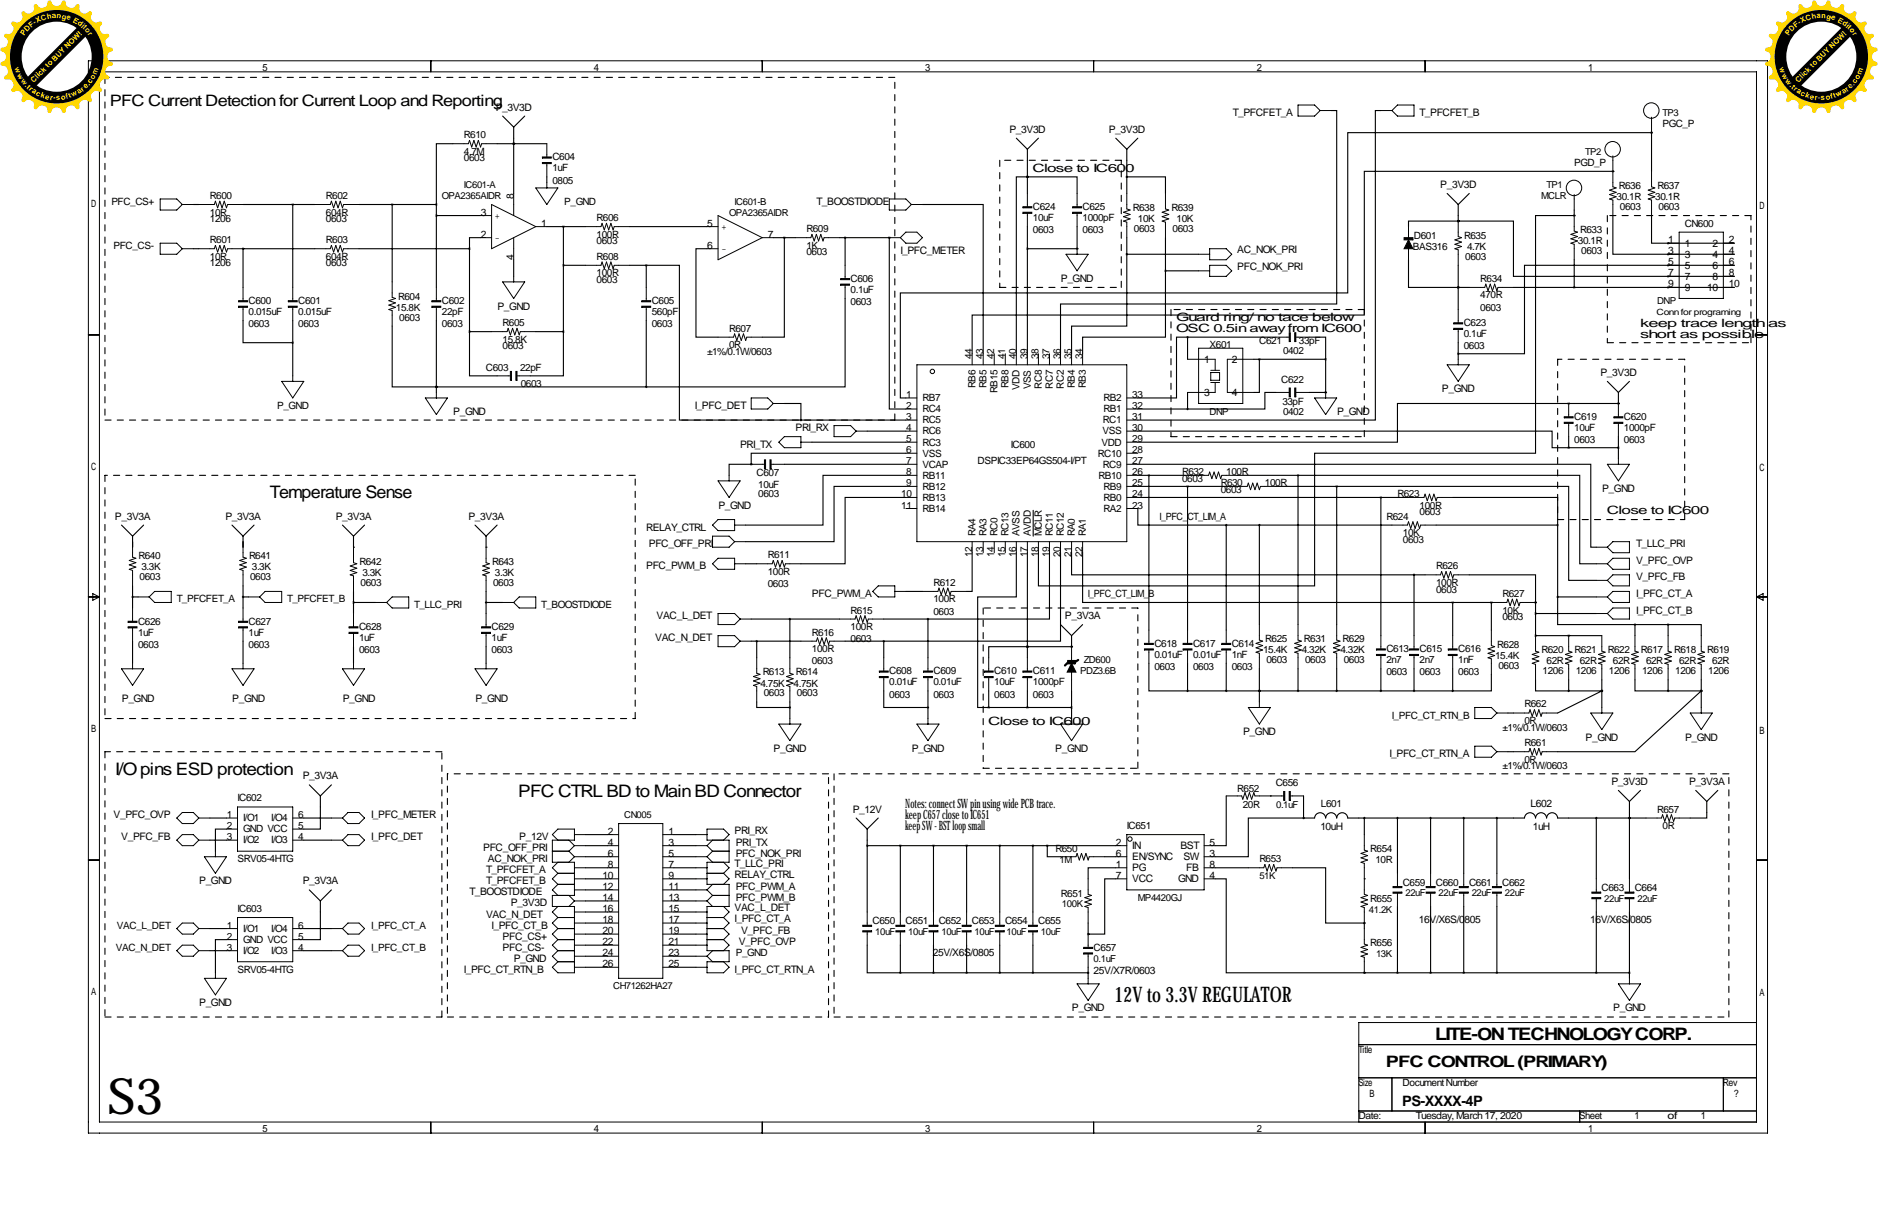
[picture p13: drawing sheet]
<svg xmlns="http://www.w3.org/2000/svg" width="432mm" height="279mm" viewBox="0 0 432 279" stroke-linecap="round" stroke-linejoin="round" font-family="sans-serif">
<defs><g id="words">
<text font-size="11.5" x="24.8" y="255.9">S3</text>
<text font-size="4.9" x="256.3" y="230.1">12V to 3.3V REGULATOR</text>
<g font-size="4">
<text x="62" y="114.5">Temperature Sense</text>
<text x="26.5" y="178">I/O pins ESD protection</text>
<text x="119.2" y="183.1">PFC CTRL BD to Main BD Connector</text>
<text x="330" y="239">LITE-ON TECHNOLOGY CORP.</text>
</g>
<g font-size="3.6">
<text x="25.2" y="24.3">PFC Current Detection for Current Loop and Reporting</text>
<text x="318.6" y="245.3">PFC CONTROL (PRIMARY)</text>
</g>
<text font-size="3.3" x="322.4" y="254.2">PS-XXXX-4P</text>
<g font-size="3">
<text x="208.1" y="185.6">Notes: connect SW pin using wide PCB trace.</text>
<text x="208.1" y="188.1">keep C657 close to IC651</text>
<text x="208.1" y="190.7">keep SW - BST loop small</text>
</g>
<g font-size="2.6">
<text x="237.4" y="39.5">Close to IC600</text>
<text x="270.4" y="73.8">Guard ring/ no tace below</text>
<text x="270.4" y="76.3">OSC 0.5in away from IC600</text>
<text x="377.1" y="77.6">short as possible</text>
<text x="377.1" y="75">keep trace length as</text>
<text x="369.5" y="118.2">Close to IC600</text>
<text x="227.2" y="166.5">Close to IC600</text>
</g>
<g font-size="2.4">
<text x="114" y="25.4">P_3V3D</text>
<text x="283.5" y="26.7">T_PFCFET_A</text>
<text x="326.4" y="26.7">T_PFCFET_B</text>
<text x="232.1" y="30.5">P_3V3D</text>
<text x="254.9" y="30.5">P_3V3D</text>
<text x="118.1" y="45.7" transform="rotate(-90 118.1 45.7)">8</text>
<text x="187.8" y="47">T_BOOSTDIODE</text>
<text x="331.1" y="43.2">P_3V3D</text>
<text x="110.5" y="49.5">3</text>
<text x="124.5" y="52.1">1</text>
<text x="162.6" y="52.1">5</text>
<text x="110.5" y="54.6">2</text>
<text x="118.1" y="59.6" transform="rotate(-90 118.1 59.6)">4</text>
<text x="162.6" y="57.2">6</text>
<text x="176.5" y="54.6">7</text>
<text x="207" y="58.4">I_PFC_METER</text>
<text x="284.5" y="58.2">AC_NOK_PRI</text>
<text x="383.6" y="55.9">1</text>
<text x="383.6" y="58.4">3</text>
<text x="387.3" y="56.7">1</text>
<text x="387.3" y="59.2">3</text>
<text x="393.8" y="56.7">2</text>
<text x="393.8" y="59.2">4</text>
<text x="397.5" y="55.9">2</text>
<text x="397.5" y="58.4">4</text>
<text x="243.9" y="64.8">P_GND</text>
<text x="284.5" y="62">PFC_NOK_PRI</text>
<text x="383.6" y="61">5</text>
<text x="383.6" y="63.5">7</text>
<text x="387.3" y="61.8">5</text>
<text x="387.3" y="64.3">7</text>
<text x="393.8" y="61.8">6</text>
<text x="393.8" y="64.3">8</text>
<text x="397.5" y="61">6</text>
<text x="397.5" y="63.5">8</text>
<text x="114.4" y="71.1">P_GND</text>
<text x="383.6" y="66">9</text>
<text x="387.3" y="66.8">9</text>
<text x="392.5" y="66.8">10</text>
<text x="397.5" y="66">10</text>
<text x="276.9" y="83.3">1</text>
<text x="283.3" y="83.3">2</text>
<text x="368" y="86.4">P_3V3D</text>
<text x="104.2" y="95.2">P_GND</text>
<text x="159.8" y="94">I_PFC_DET</text>
<text x="276.9" y="91">3</text>
<text x="283.3" y="91">4</text>
<text x="307.4" y="95.2">P_GND</text>
<text x="331.5" y="90.2">P_GND</text>
<text x="182.9" y="99.1">PRI_RX</text>
<text x="170.2" y="102.9">PRI_TX</text>
<text x="368.4" y="113">P_GND</text>
<text x="26.4" y="119.4">P_3V3A</text>
<text x="51.8" y="119.4">P_3V3A</text>
<text x="77.2" y="119.4">P_3V3A</text>
<text x="107.7" y="119.4">P_3V3A</text>
<text x="165.2" y="116.8">P_GND</text>
<text x="148.6" y="121.9">RELAY_CTRL</text>
<text x="149.2" y="125.7">PFC_OFF_PRI</text>
<text x="376.2" y="125.7">T_LLC_PRI</text>
<text x="148.6" y="130.8">PFC_PWM_B</text>
<text x="376.2" y="129.5">V_PFC_OVP</text>
<text x="186.7" y="137.2">PFC_PWM_A</text>
<text x="376.2" y="133.3">V_PFC_FB</text>
<text x="376.2" y="137.2">I_PFC_CT_A</text>
<text x="151" y="142.2">VAC_L_DET</text>
<text x="244.9" y="142.2">P_3V3A</text>
<text x="376.2" y="141">I_PFC_CT_B</text>
<text x="150.7" y="147.3">VAC_N_DET</text>
<text x="28" y="161.3">P_GND</text>
<text x="53.4" y="161.3">P_GND</text>
<text x="78.8" y="161.3">P_GND</text>
<text x="109.3" y="161.3">P_GND</text>
<text x="177.9" y="172.7">P_GND</text>
<text x="209.6" y="172.7">P_GND</text>
<text x="242.6" y="172.7">P_GND</text>
<text x="285.8" y="168.9">P_GND</text>
<text x="319.5" y="174">I_PFC_CT_RTN_A</text>
<text x="364.6" y="170.2">P_GND</text>
<text x="387.4" y="170.2">P_GND</text>
<text x="69.6" y="179.1">P_3V3A</text>
<text x="351.9" y="185.4">L602</text>
<text x="370.5" y="180.3">P_3V3D</text>
<text x="388.4" y="180.3">P_3V3A</text>
<text x="26.1" y="188">V_PFC_OVP</text>
<text x="85.3" y="188">I_PFC_METER</text>
<text x="139.8" y="191.8">2</text>
<text x="153.7" y="191.8">1</text>
<text x="168.9" y="191.5">PRI_RX</text>
<text x="196.1" y="186.7">P_12V</text>
<text x="303.6" y="190.8">10uH</text>
<text x="352.5" y="190.8">1uH</text>
<text x="27.9" y="193">V_PFC_FB</text>
<text x="85.3" y="193">I_PFC_DET</text>
<text x="111.1" y="195.6">PFC_OFF_PRI</text>
<text x="119.4" y="193">P_12V</text>
<text x="139.8" y="194.3">4</text>
<text x="139.8" y="196.8">6</text>
<text x="153.7" y="194.3">3</text>
<text x="153.7" y="196.8">5</text>
<text x="169.2" y="196.8">PFC_NOK_PRI</text>
<text x="169.2" y="194.3">PRI_TX</text>
<text x="256.6" y="194.3">2</text>
<text x="256.6" y="196.8">6</text>
<text x="260.3" y="195.1">IN</text>
<text x="260.4" y="197.6">EN/SYNC</text>
<text x="271.4" y="195.1">BST</text>
<text x="272.1" y="197.6">SW</text>
<text x="278.1" y="196.8">3</text>
<text x="278.1" y="194.3">5</text>
<text x="45.8" y="203.2">P_GND</text>
<text x="69.6" y="203.2">P_3V3A</text>
<text x="111.8" y="200.7">T_PFCFET_A</text>
<text x="111.8" y="203.2">T_PFCFET_B</text>
<text x="112.2" y="198.1">AC_NOK_PRI</text>
<text x="138.5" y="201.9">10</text>
<text x="139.8" y="199.4">8</text>
<text x="153.7" y="199.4">7</text>
<text x="153.7" y="201.9">9</text>
<text x="168.9" y="199.1">T_LLC_PRI</text>
<text x="168.9" y="201.7">RELAY_CTRL</text>
<text x="256.6" y="199.4">1</text>
<text x="256.6" y="201.9">7</text>
<text x="260.3" y="200.2">PG</text>
<text x="260.4" y="202.7">VCC</text>
<text x="270.9" y="202.7">GND</text>
<text x="272.7" y="200.2">FB</text>
<text x="278.1" y="201.9">4</text>
<text x="278.1" y="199.4">8</text>
<text x="108" y="205.7">T_BOOSTDIODE</text>
<text x="117.4" y="208.3">P_3V3D</text>
<text x="138.5" y="204.5">12</text>
<text x="138.5" y="207">14</text>
<text x="138.5" y="209.5">16</text>
<text x="153.7" y="204.5">11</text>
<text x="153.7" y="207">13</text>
<text x="153.7" y="209.5">15</text>
<text x="168.9" y="209.3">VAC_L_DET</text>
<text x="169.2" y="204.5">PFC_PWM_A</text>
<text x="169.2" y="207">PFC_PWM_B</text>
<text x="111.8" y="210.8">VAC_N_DET</text>
<text x="113" y="213.4">I_PFC_CT_B</text>
<text x="115.6" y="215.9">PFC_CS+</text>
<text x="138.5" y="212.1">18</text>
<text x="138.5" y="214.6">20</text>
<text x="153.7" y="212.1">17</text>
<text x="153.7" y="214.6">19</text>
<text x="168.9" y="211.8">I_PFC_CT_A</text>
<text x="170.4" y="214.6">V_PFC_FB</text>
<text x="326.2" y="212.1">16V/X6S/0805</text>
<text x="365.6" y="212.1">16V/X6S/0805</text>
<text x="115.6" y="218.4">PFC_CS-</text>
<text x="118.1" y="221">P_GND</text>
<text x="138.5" y="217.2">22</text>
<text x="138.5" y="219.7">24</text>
<text x="153.7" y="217.2">21</text>
<text x="153.7" y="219.7">23</text>
<text x="169.9" y="217.2">V_PFC_OVP</text>
<text x="214.5" y="219.7">25V/X6S/0805</text>
<text x="106.7" y="223.5">I_PFC_CT_RTN_B</text>
<text x="138.5" y="222.2">26</text>
<text x="153.7" y="222.2">25</text>
<text x="168.9" y="223.5">I_PFC_CT_RTN_A</text>
<text x="251.5" y="223.8">25V/X7R/0603</text>
<text x="45.8" y="231.1">P_GND</text>
<text x="246.5" y="232.4">P_GND</text>
<text x="370.9" y="232.4">P_GND</text>
</g>
<g font-size="2.3">
<text x="60.4" y="16.3">5</text>
<text x="136.6" y="16.3">4</text>
<text x="212.8" y="16.3">3</text>
<text x="289" y="16.3">2</text>
<text x="365.2" y="16.3">1</text>
<text x="382.3" y="29.2">PGC_P</text>
<text x="106.7" y="35.6">4.7M</text>
<text x="106.7" y="31.8">R610</text>
<text x="106.7" y="37.1">0603</text>
<text x="127" y="36.8">C604</text>
<text x="127" y="39.4">1uF</text>
<text x="361.9" y="38.1">PGD_P</text>
<text x="21" y="47.5">D</text>
<text x="25.6" y="47">PFC_CS+</text>
<text x="48.3" y="45.7">R600</text>
<text x="74.9" y="45.7">R602</text>
<text x="127" y="42.2">0805</text>
<text x="129.7" y="47">P_GND</text>
<text x="371.7" y="46">30.1R</text>
<text x="372.2" y="43.4">R636</text>
<text x="380.6" y="46">30.1R</text>
<text x="381.1" y="43.4">R637</text>
<text x="48.3" y="49.5">10R</text>
<text x="48.3" y="51.1">1206</text>
<text x="74.9" y="49.5">604R</text>
<text x="74.9" y="51.1">0603</text>
<text x="113.8" y="50.3">+</text>
<text x="137.2" y="50.8">R606</text>
<text x="165.9" y="52.8">+</text>
<text x="185.4" y="53.3">R609</text>
<text x="237.5" y="50.8">10uF</text>
<text x="237.5" y="53.6">0603</text>
<text x="237.5" y="48.3">C624</text>
<text x="248.9" y="48.3">C625</text>
<text x="248.9" y="50.8">1000pF</text>
<text x="248.9" y="53.6">0603</text>
<text x="260.5" y="48.5">R638</text>
<text x="260.7" y="53.3">0603</text>
<text x="261.6" y="51.1">10K</text>
<text x="269.3" y="48.5">R639</text>
<text x="269.6" y="53.3">0603</text>
<text x="270.5" y="51.1">10K</text>
<text x="363.3" y="53.6">R633</text>
<text x="372.5" y="48.3">0603</text>
<text x="381.4" y="48.3">0603</text>
<text x="387.4" y="52.1">CN600</text>
<text x="404.5" y="48.1">D</text>
<text x="26.1" y="57.2">PFC_CS-</text>
<text x="48.3" y="55.9">R601</text>
<text x="48.3" y="59.7">10R</text>
<text x="74.9" y="59.7">604R</text>
<text x="74.9" y="55.9">R603</text>
<text x="113.8" y="55.4">-</text>
<text x="137.2" y="59.7">R608</text>
<text x="137.2" y="54.6">100R</text>
<text x="137.2" y="56.1">0603</text>
<text x="165.9" y="57.9">-</text>
<text x="185.4" y="57.2">1K</text>
<text x="185.4" y="58.7">0603</text>
<text x="324.9" y="57.4">BAS316</text>
<text x="325.1" y="54.9">D601</text>
<text x="336.7" y="54.9">R635</text>
<text x="336.9" y="59.7">0603</text>
<text x="337.3" y="57.4">4.7K</text>
<text x="362.8" y="56.1">30.1R</text>
<text x="363.6" y="58.4">0603</text>
<text x="48.3" y="61.2">1206</text>
<text x="74.9" y="61.2">0603</text>
<text x="137.2" y="63.5">100R</text>
<text x="137.2" y="65">0603</text>
<text x="195.6" y="64.8">C606</text>
<text x="340.4" y="64.8">R634</text>
<text x="57.1" y="69.8">C600</text>
<text x="68.6" y="69.8">C601</text>
<text x="91" y="71.4">15.8K</text>
<text x="91.5" y="68.8">R604</text>
<text x="101.6" y="69.8">C602</text>
<text x="149.9" y="69.8">C605</text>
<text x="195.6" y="67.3">0.1uF</text>
<text x="195.6" y="70.1">0603</text>
<text x="340.4" y="68.6">470R</text>
<text x="340.4" y="71.4">0603</text>
<text x="57.1" y="72.4">0.015uF</text>
<text x="57.1" y="75.2">0603</text>
<text x="68.6" y="72.4">0.015uF</text>
<text x="68.6" y="75.2">0603</text>
<text x="91.8" y="73.7">0603</text>
<text x="101.6" y="72.4">22pF</text>
<text x="101.6" y="75.2">0603</text>
<text x="115.6" y="74.9">R605</text>
<text x="149.9" y="72.4">560pF</text>
<text x="149.9" y="75.2">0603</text>
<text x="167.6" y="76.2">R607</text>
<text x="336.5" y="74.9">C623</text>
<text x="336.5" y="77.5">0.1uF</text>
<text x="115.6" y="78.7">15.8K</text>
<text x="115.6" y="80.3">0603</text>
<text x="162.6" y="81.5">±1%/0.1W/0603</text>
<text x="167.6" y="80">0R</text>
<text x="223.5" y="82.5" transform="rotate(-90 223.5 82.5)">44</text>
<text x="226.1" y="82.5" transform="rotate(-90 226.1 82.5)">43</text>
<text x="228.6" y="82.5" transform="rotate(-90 228.6 82.5)">42</text>
<text x="231.1" y="82.5" transform="rotate(-90 231.1 82.5)">41</text>
<text x="233.7" y="82.5" transform="rotate(-90 233.7 82.5)">40</text>
<text x="236.2" y="82.5" transform="rotate(-90 236.2 82.5)">39</text>
<text x="238.8" y="82.5" transform="rotate(-90 238.8 82.5)">38</text>
<text x="241.3" y="82.5" transform="rotate(-90 241.3 82.5)">37</text>
<text x="243.8" y="82.5" transform="rotate(-90 243.8 82.5)">36</text>
<text x="246.4" y="82.5" transform="rotate(-90 246.4 82.5)">35</text>
<text x="248.9" y="82.5" transform="rotate(-90 248.9 82.5)">34</text>
<text x="278.1" y="80">X601</text>
<text x="289.5" y="79">C621</text>
<text x="295" y="81.3">0402</text>
<text x="298.7" y="79">33pF</text>
<text x="336.5" y="80.3">0603</text>
<text x="111.7" y="85.4">C603</text>
<text x="119.6" y="85.4">22pF</text>
<text x="119.7" y="88.9">0603</text>
<text x="224.3" y="89.2" transform="rotate(-90 224.3 89.2)">RB6</text>
<text x="226.8" y="89.2" transform="rotate(-90 226.8 89.2)">RB5</text>
<text x="231.9" y="89.2" transform="rotate(-90 231.9 89.2)">RB8</text>
<text x="234.4" y="89.7" transform="rotate(-90 234.4 89.7)">VDD</text>
<text x="237" y="89.4" transform="rotate(-90 237 89.4)">VSS</text>
<text x="239.5" y="89.3" transform="rotate(-90 239.5 89.3)">RC8</text>
<text x="242.1" y="89.3" transform="rotate(-90 242.1 89.3)">RC7</text>
<text x="244.6" y="89.3" transform="rotate(-90 244.6 89.3)">RC2</text>
<text x="247.1" y="89.2" transform="rotate(-90 247.1 89.2)">RB4</text>
<text x="249.7" y="89.2" transform="rotate(-90 249.7 89.2)">RB3</text>
<text x="294.6" y="87.9">C622</text>
<text x="63.7" y="94">P_GND</text>
<text x="208.4" y="91.4">1</text>
<text x="208.4" y="94">2</text>
<text x="212.1" y="92.2">RB7</text>
<text x="212.1" y="94.7">RC4</text>
<text x="229.4" y="90.3" transform="rotate(-90 229.4 90.3)">RB15</text>
<text x="253.7" y="94.7">RB1</text>
<text x="253.7" y="92.2">RB2</text>
<text x="260.3" y="94">32</text>
<text x="260.3" y="91.4">33</text>
<text x="294.8" y="93">33pF</text>
<text x="295" y="95.2">0402</text>
<text x="208.4" y="96.5">3</text>
<text x="208.4" y="99.1">4</text>
<text x="208.4" y="101.6">5</text>
<text x="212.1" y="97.3">RC5</text>
<text x="212.1" y="99.8">RC6</text>
<text x="253.5" y="99.8">VSS</text>
<text x="253.6" y="97.3">RC1</text>
<text x="260.3" y="99.1">30</text>
<text x="260.3" y="101.6">29</text>
<text x="260.3" y="96.5">31</text>
<text x="361.9" y="96.5">C619</text>
<text x="361.9" y="99.1">10uF</text>
<text x="361.9" y="101.9">0603</text>
<text x="373.4" y="96.5">C620</text>
<text x="373.4" y="99.1">1000pF</text>
<text x="373.4" y="101.9">0603</text>
<text x="208.4" y="104.1">6</text>
<text x="208.4" y="106.7">7</text>
<text x="212.1" y="102.4">RC3</text>
<text x="212.1" y="104.9">VSS</text>
<text x="212.1" y="107.4">VCAP</text>
<text x="224.8" y="106.7">DSPIC33EP64GS504-I/PT</text>
<text x="232.4" y="102.9">IC600</text>
<text x="252.4" y="104.9">RC10</text>
<text x="253.2" y="102.4">VDD</text>
<text x="253.6" y="107.4">RC9</text>
<text x="260.3" y="104.1">28</text>
<text x="260.3" y="106.7">27</text>
<text x="21" y="108">C</text>
<text x="173.9" y="109.5">C607</text>
<text x="174.3" y="112">10uF</text>
<text x="208.4" y="109.2">8</text>
<text x="208.4" y="111.8">9</text>
<text x="212.1" y="110">RB11</text>
<text x="212.1" y="112.5">RB12</text>
<text x="252.6" y="110">RB10</text>
<text x="253.7" y="112.5">RB9</text>
<text x="260.3" y="109.2">26</text>
<text x="260.3" y="111.8">25</text>
<text x="271.8" y="110.8">0603</text>
<text x="271.8" y="109.2">R632</text>
<text x="280.7" y="113.3">0603</text>
<text x="280.7" y="111.8">R630</text>
<text x="281.9" y="109.2">100R</text>
<text x="290.8" y="111.8">100R</text>
<text x="404.5" y="108.3">C</text>
<text x="174.3" y="114.3">0603</text>
<text x="207.2" y="114.3">10</text>
<text x="207.2" y="116.8">11</text>
<text x="212.1" y="115.1">RB13</text>
<text x="212.1" y="117.6">RB14</text>
<text x="253.7" y="115.1">RB0</text>
<text x="253.7" y="117.6">RA2</text>
<text x="260.3" y="114.3">24</text>
<text x="260.3" y="116.8">23</text>
<text x="266.6" y="119.5">I_PFC_CT_LIM_A</text>
<text x="318.8" y="119.4">R624</text>
<text x="321.3" y="114.3">R623</text>
<text x="326.4" y="116.8">100R</text>
<text x="326.4" y="118.4">0603</text>
<text x="224.3" y="123.2" transform="rotate(-90 224.3 123.2)">RA4</text>
<text x="226.8" y="123.2" transform="rotate(-90 226.8 123.2)">RA3</text>
<text x="229.4" y="123.2" transform="rotate(-90 229.4 123.2)">RC0</text>
<text x="231.9" y="123.2" transform="rotate(-90 231.9 123.2)">RC13</text>
<text x="234.4" y="123.2" transform="rotate(-90 234.4 123.2)">AVSS</text>
<text x="237" y="123.2" transform="rotate(-90 237 123.2)">AVDD</text>
<text x="239.5" y="123.2" transform="rotate(-90 239.5 123.2)">MCLR</text>
<text x="242.1" y="123.2" transform="rotate(-90 242.1 123.2)">RC11</text>
<text x="244.6" y="123.2" transform="rotate(-90 244.6 123.2)">RC12</text>
<text x="247.1" y="123.2" transform="rotate(-90 247.1 123.2)">RA0</text>
<text x="249.7" y="123.2" transform="rotate(-90 249.7 123.2)">RA1</text>
<text x="322.6" y="123.2">10K</text>
<text x="322.6" y="124.7">0603</text>
<text x="31.9" y="128.5">R640</text>
<text x="32.5" y="131.1">3.3K</text>
<text x="57.3" y="128.5">R641</text>
<text x="57.9" y="131.1">3.3K</text>
<text x="82.7" y="129.8">R642</text>
<text x="113.1" y="129.8">R643</text>
<text x="176.5" y="128.3">R611</text>
<text x="223.5" y="128.1" transform="rotate(-90 223.5 128.1)">12</text>
<text x="226.1" y="128.1" transform="rotate(-90 226.1 128.1)">13</text>
<text x="228.6" y="128.1" transform="rotate(-90 228.6 128.1)">14</text>
<text x="231.1" y="128.1" transform="rotate(-90 231.1 128.1)">15</text>
<text x="233.7" y="128.1" transform="rotate(-90 233.7 128.1)">16</text>
<text x="236.2" y="128.1" transform="rotate(-90 236.2 128.1)">17</text>
<text x="238.8" y="128.1" transform="rotate(-90 238.8 128.1)">18</text>
<text x="241.3" y="128.1" transform="rotate(-90 241.3 128.1)">19</text>
<text x="243.8" y="128.1" transform="rotate(-90 243.8 128.1)">20</text>
<text x="246.4" y="128.1" transform="rotate(-90 246.4 128.1)">21</text>
<text x="248.9" y="128.1" transform="rotate(-90 248.9 128.1)">22</text>
<text x="330.2" y="130.8">R626</text>
<text x="32.1" y="133.3">0603</text>
<text x="57.5" y="133.3">0603</text>
<text x="82.9" y="134.6">0603</text>
<text x="83.3" y="132.3">3.3K</text>
<text x="113.4" y="134.6">0603</text>
<text x="113.8" y="132.3">3.3K</text>
<text x="176.5" y="132.1">100R</text>
<text x="176.5" y="134.9">0603</text>
<text x="214.6" y="134.6">R612</text>
<text x="250.1" y="137.3">I_PFC_CT_LIM_B</text>
<text x="330.2" y="134.6">100R</text>
<text x="330.2" y="136.2">0603</text>
<text x="345.4" y="137.2">R627</text>
<text x="31.7" y="143.5">C626</text>
<text x="40.6" y="138.4">T_PFCFET_A</text>
<text x="57.1" y="143.5">C627</text>
<text x="66" y="138.4">T_PFCFET_B</text>
<text x="95.3" y="139.7">T_LLC_PRI</text>
<text x="124.5" y="139.7">T_BOOSTDIODE</text>
<text x="195.6" y="141">R615</text>
<text x="214.6" y="138.4">100R</text>
<text x="214.6" y="141.2">0603</text>
<text x="345.4" y="141">10K</text>
<text x="345.4" y="142.5">0603</text>
<text x="31.7" y="146">1uF</text>
<text x="31.7" y="148.9">0603</text>
<text x="57.1" y="146">1uF</text>
<text x="57.1" y="148.9">0603</text>
<text x="82.5" y="144.8">C628</text>
<text x="82.5" y="147.3">1uF</text>
<text x="113" y="147.3">1uF</text>
<text x="113" y="144.8">C629</text>
<text x="186.7" y="149.9">100R</text>
<text x="186.7" y="146">R616</text>
<text x="195.6" y="144.8">100R</text>
<text x="195.6" y="147.6">0603</text>
<text x="265.4" y="148.6">C618</text>
<text x="274.3" y="148.6">C617</text>
<text x="283.2" y="148.6">C614</text>
<text x="290.9" y="147.6">R625</text>
<text x="299.8" y="147.6">R631</text>
<text x="308.7" y="147.6">R629</text>
<text x="318.8" y="149.9">C613</text>
<text x="326.4" y="149.9">C615</text>
<text x="335.3" y="149.9">C616</text>
<text x="344.3" y="148.9">R628</text>
<text x="82.5" y="150.1">0603</text>
<text x="113" y="150.1">0603</text>
<text x="175.4" y="155.2">R613</text>
<text x="183" y="155.2">R614</text>
<text x="186.7" y="152.7">0603</text>
<text x="204.5" y="154.9">C608</text>
<text x="214.6" y="154.9">C609</text>
<text x="228.6" y="154.9">C610</text>
<text x="237.5" y="154.9">C611</text>
<text x="265.4" y="151.1">0.01uF</text>
<text x="265.4" y="153.9">0603</text>
<text x="274.3" y="151.1">0.01uF</text>
<text x="274.3" y="153.9">0603</text>
<text x="283.2" y="151.1">1nF</text>
<text x="283.2" y="153.9">0603</text>
<text x="290.4" y="150.1">15.4K</text>
<text x="291.2" y="152.4">0603</text>
<text x="299.3" y="150.1">4.32K</text>
<text x="300.1" y="152.4">0603</text>
<text x="308.2" y="150.1">4.32K</text>
<text x="309" y="152.4">0603</text>
<text x="318.8" y="152.4">2n7</text>
<text x="318.8" y="155.2">0603</text>
<text x="326.4" y="152.4">2n7</text>
<text x="326.4" y="155.2">0603</text>
<text x="335.3" y="152.4">1nF</text>
<text x="335.3" y="155.2">0603</text>
<text x="343.8" y="151.4">15.4K</text>
<text x="344.5" y="153.7">0603</text>
<text x="354.4" y="150.1">R620</text>
<text x="354.7" y="154.9">1206</text>
<text x="355.6" y="152.7">62R</text>
<text x="362.1" y="150.1">R621</text>
<text x="362.3" y="154.9">1206</text>
<text x="363.2" y="152.7">62R</text>
<text x="369.7" y="150.1">R622</text>
<text x="369.9" y="154.9">1206</text>
<text x="370.8" y="152.7">62R</text>
<text x="377.3" y="150.1">R617</text>
<text x="377.5" y="154.9">1206</text>
<text x="378.5" y="152.7">62R</text>
<text x="384.9" y="150.1">R618</text>
<text x="385.2" y="154.9">1206</text>
<text x="386.1" y="152.7">62R</text>
<text x="392.5" y="150.1">R619</text>
<text x="392.8" y="154.9">1206</text>
<text x="393.7" y="152.7">62R</text>
<text x="174.9" y="157.7">4.75K</text>
<text x="175.6" y="160">0603</text>
<text x="182.5" y="157.7">4.75K</text>
<text x="183.2" y="160">0603</text>
<text x="204.5" y="157.5">0.01uF</text>
<text x="204.5" y="160.3">0603</text>
<text x="214.6" y="157.5">0.01uF</text>
<text x="214.6" y="160.3">0603</text>
<text x="228.6" y="157.5">10uF</text>
<text x="228.6" y="160.3">0603</text>
<text x="237.5" y="157.5">1000pF</text>
<text x="237.5" y="160.3">0603</text>
<text x="320" y="165.1">I_PFC_CT_RTN_B</text>
<text x="345.4" y="167.9">±1%/0.1W/0603</text>
<text x="350.5" y="162.6">R662</text>
<text x="350.5" y="166.4">0R</text>
<text x="21" y="168.2">B</text>
<text x="350.5" y="171.4">R661</text>
<text x="404.5" y="168.7">B</text>
<text x="345.4" y="176.8">±1%/0.1W/0603</text>
<text x="350.5" y="175.3">0R</text>
<text x="54.6" y="184.1">IC602</text>
<text x="284.5" y="181.9">R652</text>
<text x="285.7" y="185.7">20R</text>
<text x="293.3" y="180.6">C656</text>
<text x="303.7" y="185.4">L601</text>
<text x="52.2" y="188">1</text>
<text x="52.2" y="190.5">2</text>
<text x="55.9" y="191.3">GND VCC</text>
<text x="55.9" y="188.7">I/O1</text>
<text x="62.4" y="188.7">I/O4</text>
<text x="68.6" y="188">6</text>
<text x="68.6" y="190.5">5</text>
<text x="259.1" y="190.5">IC651</text>
<text x="381" y="186.7">R657</text>
<text x="382.3" y="190.5">0R</text>
<text x="52.2" y="193">3</text>
<text x="55.9" y="193.8">I/O2</text>
<text x="62.4" y="193.8">I/O3</text>
<text x="68.6" y="193">4</text>
<text x="242.7" y="195.8">R650</text>
<text x="315.1" y="195.8">R654</text>
<text x="54.6" y="198.1">SRV05-4HTG</text>
<text x="289.6" y="198.1">R653</text>
<text x="316.2" y="198.4">10R</text>
<text x="322.5" y="203.5">C659</text>
<text x="330.1" y="203.5">C660</text>
<text x="337.8" y="203.5">C661</text>
<text x="345.4" y="203.5">C662</text>
<text x="54.6" y="209.5">IC603</text>
<text x="243.9" y="206">R651</text>
<text x="315.1" y="207.3">R655</text>
<text x="368.2" y="204.7">C663</text>
<text x="375.9" y="204.7">C664</text>
<text x="26.9" y="213.4">VAC_L_DET</text>
<text x="52.2" y="213.4">1</text>
<text x="52.2" y="215.9">2</text>
<text x="55.9" y="214.1">I/O1</text>
<text x="62.4" y="214.1">I/O4</text>
<text x="68.6" y="213.4">6</text>
<text x="68.6" y="215.9">5</text>
<text x="85.3" y="213.4">I_PFC_CT_A</text>
<text x="200.6" y="212.4">C650</text>
<text x="208.2" y="212.4">C651</text>
<text x="215.8" y="212.4">C652</text>
<text x="223.5" y="212.4">C653</text>
<text x="231.1" y="212.4">C654</text>
<text x="238.7" y="212.4">C655</text>
<text x="26.6" y="218.4">VAC_N_DET</text>
<text x="52.2" y="218.4">3</text>
<text x="55.9" y="216.7">GND VCC</text>
<text x="55.9" y="219.2">I/O2</text>
<text x="62.4" y="219.2">I/O3</text>
<text x="68.6" y="218.4">4</text>
<text x="85.3" y="218.4">I_PFC_CT_B</text>
<text x="169.2" y="219.7">P_GND</text>
<text x="251.5" y="218.4">C657</text>
<text x="315.1" y="217.4">R656</text>
<text x="54.6" y="223.5">SRV05-4HTG</text>
<text x="21" y="228.7">A</text>
<text x="404.5" y="228.9">A</text>
<text x="312.3" y="241.9">Title</text>
<text x="312.3" y="249.5">Size</text>
<text x="322.5" y="249.5">Document Number</text>
<text x="396.1" y="249.5">Rev</text>
<text x="312.3" y="257.1">Date:</text>
<text x="314.9" y="252.1">B</text>
<text x="325.5" y="257.1">Tuesday, March 17, 2020</text>
<text x="363.1" y="257.1">Sheet</text>
<text x="375.8" y="257.1">1</text>
<text x="383.4" y="257.1">of</text>
<text x="391.1" y="257.1">1</text>
<text x="398.7" y="252.1">?</text>
<text x="60.4" y="260.1">5</text>
<text x="136.6" y="260.1">4</text>
<text x="212.8" y="260.1">3</text>
<text x="289" y="260.1">2</text>
<text x="365.2" y="260.1">1</text>
</g>
<g font-size="2.2">
<text x="382.3" y="26.7">TP3</text>
<text x="364.5" y="35.6">TP2</text>
<text x="101.6" y="45.7">OPA2365AIDR</text>
<text x="106.7" y="43.2">IC601-A</text>
<text x="168.9" y="47">IC601-B</text>
<text x="354.3" y="45.7">MCLR</text>
<text x="355.6" y="43.2">TP1</text>
<text x="167.6" y="49.5">OPA2365AIDR</text>
<text x="381" y="69.8">DNP</text>
<text x="278.1" y="95.2">DNP</text>
<text x="248.4" y="154.9">PDZ3.6B</text>
<text x="249.2" y="152.4">ZD600</text>
<text x="293.4" y="185.6">0.1uF</text>
<text x="143.5" y="188">CN005</text>
<text x="243.6" y="198.3">1M</text>
<text x="289.6" y="201.9">51K</text>
<text x="244.1" y="208.5">100K</text>
<text x="261.6" y="207">MP4420GJ</text>
<text x="314.8" y="209.8">41.2K</text>
<text x="323.1" y="205.9">22uF</text>
<text x="330.8" y="205.9">22uF</text>
<text x="338.4" y="205.9">22uF</text>
<text x="346" y="205.9">22uF</text>
<text x="368.9" y="207.2">22uF</text>
<text x="376.5" y="207.2">22uF</text>
<text x="201.2" y="214.8">10uF</text>
<text x="208.8" y="214.8">10uF</text>
<text x="216.5" y="214.8">10uF</text>
<text x="224.1" y="214.8">10uF</text>
<text x="231.4" y="214.8">10uF</text>
<text x="239.3" y="214.8">10uF</text>
<text x="251.5" y="221">0.1uF</text>
<text x="316.4" y="219.9">13K</text>
<text x="141" y="227.3">CH71262HA27</text>
</g>
<text font-size="2" x="380.9" y="72.5">Conn for programing</text>
<g font-size="1.7" fill="#ffd700">
<text x="8" y="5.7" transform="rotate(-33 8 5.7)">-</text>
<text x="8.6" y="5.4" transform="rotate(-27 8.6 5.4)">X</text>
<text x="9.6" y="4.9" transform="rotate(-18 9.6 4.9)">C</text>
<text x="10.9" y="4.4" transform="rotate(-11 10.9 4.4)">h</text>
<text x="12" y="4.3" transform="rotate(-4 12 4.3)">a</text>
<text x="13" y="4.2" transform="rotate(3 13 4.2)">n</text>
<text x="14.1" y="4.3" transform="rotate(11 14.1 4.3)">g</text>
<text x="15.2" y="4.5" transform="rotate(17 15.2 4.5)">e</text>
<text x="16.7" y="5" transform="rotate(28 16.7 5)">E</text>
<text x="17.7" y="5.5" transform="rotate(35 17.7 5.5)">d</text>
<text x="413.8" y="5.7" transform="rotate(-33 413.8 5.7)">-</text>
<text x="414.3" y="5.4" transform="rotate(-27 414.3 5.4)">X</text>
<text x="415.4" y="4.9" transform="rotate(-18 415.4 4.9)">C</text>
<text x="416.6" y="4.4" transform="rotate(-11 416.6 4.4)">h</text>
<text x="417.7" y="4.3" transform="rotate(-4 417.7 4.3)">a</text>
<text x="418.7" y="4.2" transform="rotate(3 418.7 4.2)">n</text>
<text x="419.9" y="4.3" transform="rotate(11 419.9 4.3)">g</text>
<text x="420.9" y="4.5" transform="rotate(17 420.9 4.5)">e</text>
<text x="422.4" y="5" transform="rotate(28 422.4 5)">E</text>
<text x="423.5" y="5.5" transform="rotate(35 423.5 5.5)">d</text>
<text x="5.5" y="8.3" transform="rotate(-54 5.5 8.3)">P</text>
<text x="6.2" y="7.4" transform="rotate(-46 6.2 7.4)">D</text>
<text x="7.2" y="6.4" transform="rotate(-38 7.2 6.4)">F</text>
<text x="18.6" y="6.2" transform="rotate(41 18.6 6.2)">i</text>
<text x="19" y="6.5" transform="rotate(44 19 6.5)">t</text>
<text x="19.4" y="6.9" transform="rotate(50 19.4 6.9)">o</text>
<text x="20.1" y="7.8" transform="rotate(56 20.1 7.8)">r</text>
<text x="411.3" y="8.3" transform="rotate(-54 411.3 8.3)">P</text>
<text x="412" y="7.4" transform="rotate(-46 412 7.4)">D</text>
<text x="412.9" y="6.4" transform="rotate(-38 412.9 6.4)">F</text>
<text x="424.3" y="6.2" transform="rotate(41 424.3 6.2)">i</text>
<text x="424.7" y="6.5" transform="rotate(44 424.7 6.5)">t</text>
<text x="425.2" y="6.9" transform="rotate(50 425.2 6.9)">o</text>
<text x="425.9" y="7.8" transform="rotate(56 425.9 7.8)">r</text>
<text x="3.3" y="15.7" transform="rotate(71 3.3 15.7)">w</text>
<text x="3.9" y="17.2" transform="rotate(61 3.9 17.2)">w</text>
<text x="22.2" y="17.2" transform="rotate(-70 22.2 17.2)">m</text>
<text x="409.1" y="15.7" transform="rotate(71 409.1 15.7)">w</text>
<text x="409.6" y="17.2" transform="rotate(61 409.6 17.2)">w</text>
<text x="427.9" y="17.2" transform="rotate(-70 427.9 17.2)">m</text>
<text x="4.7" y="18.6" transform="rotate(52 4.7 18.6)">w</text>
<text x="5.6" y="19.8" transform="rotate(46 5.6 19.8)">.</text>
<text x="6" y="20.2" transform="rotate(42 6 20.2)">t</text>
<text x="6.6" y="20.7" transform="rotate(38 6.6 20.7)">r</text>
<text x="7.2" y="21.2" transform="rotate(33 7.2 21.2)">a</text>
<text x="7.8" y="19" transform="rotate(-45 7.8 19)">Click to BUY NOW!</text>
<text x="8.2" y="21.8" transform="rotate(26 8.2 21.8)">c</text>
<text x="9.2" y="22.3" transform="rotate(19 9.2 22.3)">k</text>
<text x="10.3" y="22.7" transform="rotate(13 10.3 22.7)">e</text>
<text x="11.4" y="22.9" transform="rotate(7 11.4 22.9)">r</text>
<text x="12.2" y="23" transform="rotate(3 12.2 23)">-</text>
<text x="12.9" y="23.1" transform="rotate(-2 12.9 23.1)">s</text>
<text x="14.1" y="23" transform="rotate(-9 14.1 23)">o</text>
<text x="15.3" y="22.8" transform="rotate(-15 15.3 22.8)">f</text>
<text x="16" y="22.6" transform="rotate(-19 16 22.6)">t</text>
<text x="16.7" y="22.4" transform="rotate(-25 16.7 22.4)">w</text>
<text x="18.1" y="21.7" transform="rotate(-33 18.1 21.7)">a</text>
<text x="19.1" y="21.1" transform="rotate(-39 19.1 21.1)">r</text>
<text x="19.7" y="20.5" transform="rotate(-44 19.7 20.5)">e</text>
<text x="20.5" y="19.8" transform="rotate(-49 20.5 19.8)">.</text>
<text x="20.9" y="19.3" transform="rotate(-54 20.9 19.3)">c</text>
<text x="21.6" y="18.3" transform="rotate(-61 21.6 18.3)">o</text>
<text x="410.4" y="18.6" transform="rotate(52 410.4 18.6)">w</text>
<text x="411.4" y="19.8" transform="rotate(46 411.4 19.8)">.</text>
<text x="411.8" y="20.2" transform="rotate(42 411.8 20.2)">t</text>
<text x="412.3" y="20.7" transform="rotate(38 412.3 20.7)">r</text>
<text x="413" y="21.2" transform="rotate(33 413 21.2)">a</text>
<text x="413.5" y="19" transform="rotate(-45 413.5 19)">Click to BUY NOW!</text>
<text x="413.9" y="21.8" transform="rotate(26 413.9 21.8)">c</text>
<text x="415" y="22.3" transform="rotate(19 415 22.3)">k</text>
<text x="416.1" y="22.7" transform="rotate(13 416.1 22.7)">e</text>
<text x="417.2" y="22.9" transform="rotate(7 417.2 22.9)">r</text>
<text x="418" y="23" transform="rotate(3 418 23)">-</text>
<text x="418.7" y="23.1" transform="rotate(-2 418.7 23.1)">s</text>
<text x="419.8" y="23" transform="rotate(-9 419.8 23)">o</text>
<text x="421.1" y="22.8" transform="rotate(-15 421.1 22.8)">f</text>
<text x="421.7" y="22.6" transform="rotate(-19 421.7 22.6)">t</text>
<text x="422.4" y="22.4" transform="rotate(-25 422.4 22.4)">w</text>
<text x="423.9" y="21.7" transform="rotate(-33 423.9 21.7)">a</text>
<text x="424.8" y="21.1" transform="rotate(-39 424.8 21.1)">r</text>
<text x="425.4" y="20.5" transform="rotate(-44 425.4 20.5)">e</text>
<text x="426.2" y="19.8" transform="rotate(-49 426.2 19.8)">.</text>
<text x="426.6" y="19.3" transform="rotate(-54 426.6 19.3)">c</text>
<text x="427.3" y="18.3" transform="rotate(-61 427.3 18.3)">o</text>
</g>
</g></defs>
<g fill="none" stroke="#000" stroke-width=".23">
<path d="M20.3 14h386.1v246.3h-386.1zM22.9 16.5h381v241.3h-381zM99.1 14v2.5M175.3 14v2.5M251.5 14v2.5M327.7 14v2.5M104.1 33h3.6l.2-.7 .6 1.5 .5-1.5 .5 1.5 .5-1.5 .5 1.5 .2-.8h3.6M125.7 33v3.1M125.7 37.6v3M298.4 24.1h3.9l1.2 1.3-1.2 1.3h-3.9zM303.5 25.4h2.6M317.5 25.4h2.5"/>
<path d="M320 25.4l1.3-1.3h3.8v2.6h-3.8zM368.3 36.8h.1M370.8 35.8v7.1l.8 .3-1.5 .5 1.5 .5-1.5 .5 1.5 .5-1.5 .5 .7 .3v3.5M377.2 27.9h.1M379.7 39.4v3.5l.8 .3-1.5 .5 1.5 .5-1.5 .5 1.5 .5-1.5 .5 .7 .3v3.5M379.7 26.9v3.6M36.8 55.9h3.8l1.3 1.3-1.3 1.2h-3.8zM36.8 45.7h3.8l1.3 1.3-1.3 1.3h-3.8zM41.9 47h2.5M41.9 57.2h2.5M45.7 47h3.6l.2-.8 .5 1.6 .5-1.6 .6 1.6 .5-1.6 .5 1.6 .2-.8h3.6M45.7 57.2h3.6l.2-.8 .5 1.5 .5-1.5 .6 1.5 .5-1.5 .5 1.5 .2-.7h3.6"/>
<path d="M72.4 47h3.5l.3-.8 .5 1.6 .5-1.6 .5 1.6 .5-1.6 .5 1.6 .3-.8h3.5M72.4 57.2h3.5l.3-.8 .5 1.5 .5-1.5 .5 1.5 .5-1.5 .5 1.5 .3-.7h3.5M110.5 54.6h2.5M110.5 49.5h2.5M113 47l10.2 5.1-10.2 5.1zM118.1 44.4v5.1M118.1 54.6v5.1M123.2 52.1h2.5M123.2 43.2h5.1l-2.6 3.8zM125.7 41.9v1.3M134.6 52.1h3.6l.2-.8 .5 1.5 .5-1.5 .6 1.5 .5-1.5 .5 1.5 .2-.7h3.6M162.6 52.1h2.5"/>
<path d="M162.6 57.2h2.5M165.1 49.5l10.2 5.1-10.2 5.1zM175.3 54.6h2.5M182.9 54.6h3.5l.3-.8 .5 1.6 .5-1.6 .5 1.6 .5-1.6 .5 1.6 .3-.8h3.5M204.5 54.6h2.5M204.5 45.7h3.8l1.2 1.3-1.2 1.3h-3.8zM207 54.6l1.3-1.3h2.5l1.3 1.3-1.3 1.3h-2.5zM209.5 47h2.6M236.2 44.4v3.1M236.2 49v3.1M245.1 58.4h5.1l-2.6 3.8zM247.6 44.4v3.1"/>
<path d="M247.6 49v3.1M247.6 57.2v1.2M259.1 44.4v3.6l.7 .3-1.5 .5 1.5 .5-1.5 .5 1.5 .5-1.5 .5 .8 .3v3.5M268 44.4v3.6l.7 .3-1.5 .5 1.5 .5-1.5 .5 1.5 .5-1.5 .5 .8 .3v3.5M275.6 58.4h2.5M278.1 57.2h3.8l1.3 1.2-1.3 1.3h-3.8zM323.8 52.1v2.5M323.8 57.2v2.5M335.3 50.8v3.6l.7 .2-1.5 .5 1.5 .5-1.5 .5 1.5 .5-1.5 .6 .8 .2v3.6M359.4 45.7h.1M361.9 49.5v3.6l.8 .2-1.5 .5 1.5 .6-1.5 .5 1.5 .5-1.5 .5 .7 .2v3.6M361.9 44.7v3.6"/>
<path d="M383.5 55.9h2.6M383.5 58.4h2.6M386.1 53.3h10.1v15.3h-10.1zM396.2 55.9h2.6M396.2 58.4h2.6M20.3 77h2.6M55.9 66v3.1M55.9 70.6v3.1M67.3 66v3.1M67.3 70.6v3.1M90.2 64.8v3.5l.7 .3-1.5 .5 1.5 .5-1.5 .5 1.5 .5-1.5 .5 .8 .3v3.5M100.3 66v3.1"/>
<path d="M100.3 70.6v3.1M113 76.2h3.6l.2-.8 .5 1.6 .6-1.6 .5 1.6 .5-1.6 .5 1.6 .2-.8h3.6M115.6 64.8h5l-2.5 3.8zM118.1 63.5v1.3M134.6 61h3.6l.2-.8 .5 1.5 .5-1.5 .6 1.5 .5-1.5 .5 1.5 .2-.7h3.6M148.6 66v3.1M148.6 70.6v3.1M165.1 77.5h3.6l.2-.8 .5 1.5 .5-1.5 .5 1.5 .5-1.5 .5 1.5 .3-.7h3.6M194.3 61v3M194.3 65.5v3.1M275.6 62.2h2.5M278.1 61h3.8l1.3 1.2-1.3 1.3h-3.8z"/>
<path d="M293.4 77.5h3M297.9 77.5h3.1M335.3 71.1v3.1M335.3 75.7v3M337.8 66h3.6l.2-.7 .5 1.5 .5-1.5 .6 1.5 .5-1.5 .5 1.5 .2-.8h3.6M383.5 66h2.6M383.5 61h2.6M383.5 63.5h2.6M396.2 66h2.6M396.2 61h2.6M396.2 63.5h2.6M403.9 77h2.5"/>
<path d="M64.8 87.6h5l-2.5 3.8zM67.3 86.4v1.2M97.8 91.4h5.1l-2.6 3.8zM100.3 90.2v1.2M114.3 86.4h3M118.9 86.4h3M172.7 91.4h3.8l1.3 1.3-1.3 1.3h-3.8zM177.8 92.7h2.5M191.8 97.8h3.8l1.2 1.3-1.2 1.2h-3.8zM196.8 99.1h2.6M208.3 91.4h2.5M208.3 94h2.5"/>
<path d="M208.3 96.5h2.5M208.3 99.1h2.5M210.8 83.8h48.3v40.7h-48.3zM223.5 81.3v2.5M226.1 81.3v2.5M228.6 81.3v2.5M231.1 81.3v2.5M233.7 81.3v2.5M236.2 81.3v2.5M238.8 81.3v2.5M241.3 81.3v2.5M243.8 81.3v2.5"/>
<path d="M246.4 81.3v2.5M248.9 81.3v2.5M259.1 91.4h2.5M259.1 94h2.5M259.1 96.5h2.5M259.1 99.1h2.5M273 82.5h6.4v2.6M275.6 80h10.2v12.7h-10.2zM278.4 85.1h2M278.4 85.6h2v1.8h-2zM278.4 87.9h2M279.4 87.9v2.3h-6.4"/>
<path d="M288.3 82.5h-6.1v7.7h6.1M293.4 90.2h3M297.9 90.2h3.1M302.3 91.4h5l-2.5 3.8zM304.8 90.2v1.2M332.7 83.8h5.1l-2.5 3.8zM335.3 82.5v1.3M360.7 92.7v3.1M360.7 97.3v3M372.1 92.7v3.1M372.1 97.3v3M165.1 110.5h5.1l-2.6 3.8z"/>
<path d="M167.6 109.2v1.3M172.7 106.7h3.1M177.3 106.7h3M180.3 100.3h3.8v2.6h-3.8l-1.2-1.3zM184.1 101.6h2.6M208.3 101.6h2.5M208.3 104.1h2.5M208.3 106.7h2.5M208.3 109.2h2.5M208.3 111.8h2.5M208.3 114.3h2.5M208.3 116.8h2.5"/>
<path d="M259.1 101.6h2.5M259.1 104.1h2.5M259.1 106.7h2.5M259.1 109.2h2.5M259.1 111.8h2.5M259.1 114.3h2.5M259.1 116.8h2.5M274.3 109.2h3.6l.2-.7 .5 1.5 .5-1.5 .6 1.5 .5-1.5 .5 1.5 .2-.8h3.6M283.2 111.8h3.6l.2-.8 .5 1.5 .5-1.5 .5 1.5 .6-1.5 .5 1.5 .2-.7h3.6M323.8 114.3h3.6l.3-.8 .5 1.6 .5-1.6 .5 1.6 .5-1.6 .5 1.6 .3-.8h3.5M369.6 106.7h5l-2.5 3.8zM372.1 105.4v1.3"/>
<path d="M20.3 137.2h2.6M21.3 136.4l1.6 .8-1.6 .7zM30.5 124.5v3.5l.7 .3-1.5 .5 1.5 .5-1.5 .5 1.5 .5-1.5 .5 .8 .3v3.5M30.5 139.7v3M31.7 137.2h2.6M34.3 137.2l1.3-1.3h3.8v2.5h-3.8zM55.9 124.5v3.5l.7 .3-1.5 .5 1.5 .5-1.5 .5 1.5 .5-1.5 .5 .8 .3v3.5M55.9 139.7v3M57.1 137.2h2.6M59.7 137.2l1.3-1.3h3.8v2.5h-3.8zM81.3 125.7v3.6l.7 .2-1.5 .5 1.5 .6-1.5 .5 1.5 .5-1.5 .5 .8 .2v3.6M86.4 138.4h2.5"/>
<path d="M88.9 138.4l1.3-1.2h3.8v2.5h-3.8zM111.8 125.7v3.6l.7 .2-1.5 .5 1.5 .6-1.5 .5 1.5 .5-1.5 .5 .8 .2v3.6M115.6 138.4h2.5M118.1 138.4l1.3-1.2h3.8v2.5h-3.8zM163.8 120.7l1.3-1.3h3.8v2.5h-3.8zM163.8 129.5l1.3-1.2h3.8v2.5h-3.8zM163.8 123.2h3.8l1.3 1.3-1.3 1.2h-3.8zM168.9 124.5h2.5M168.9 129.5h2.5M168.9 120.7h2.5M174 129.5h3.5l.3-.7 .5 1.5 .5-1.5 .5 1.5 .5-1.5 .5 1.5 .3-.8h3.5M200.7 135.9l1.2-1.3h3.8v2.6h-3.8z"/>
<path d="M205.7 135.9h2.6M212.1 135.9h3.5l.3-.8 .5 1.6 .5-1.6 .5 1.6 .5-1.6 .5 1.6 .3-.8h3.5M223.5 124.5v2.5M226.1 124.5v2.5M228.6 124.5v2.5M231.1 124.5v2.5M233.7 124.5v2.5M236.2 124.5v2.5M238.8 124.5v2.5M241.3 124.5v2.5M243.8 124.5v2.5M246.4 124.5v2.5"/>
<path d="M248.9 124.5v2.5M320 120.7h3.6l.2-.8 .6 1.5 .5-1.5 .5 1.5 .5-1.5 .5 1.5 .2-.7h3.6M327.7 132.1h3.5l.3-.8 .5 1.5 .5-1.5 .5 1.5 .5-1.5 .5 1.5 .3-.7h3.5M342.9 138.4h3.6l.2-.7 .5 1.5 .5-1.5 .5 1.5 .5-1.5 .5 1.5 .3-.8h3.6M367 137.2h2.6M367 129.5h2.6M367 125.7h2.6M367 133.3h2.6M369.6 137.2l1.2-1.3h3.8v2.5h-3.8zM370.8 124.5h3.8v2.5h-3.8l-1.2-1.3zM370.8 139.7h3.8v2.5h-3.8l-1.2-1.2zM370.8 132.1h3.8v2.5h-3.8l-1.2-1.3z"/>
<path d="M370.8 128.3h3.8v2.5h-3.8l-1.2-1.3zM403.9 137.2h2.5M403.9 137.2l1.5-.8v1.5zM27.9 153.7h5.1l-2.5 3.8zM30.5 144.3v3M30.5 152.4v1.3M53.3 153.7h5.1l-2.5 3.8zM55.9 144.3v3M55.9 152.4v1.3M78.7 153.7h5.1l-2.5 3.8zM81.3 141v3M81.3 145.5v3.1"/>
<path d="M81.3 152.4v1.3M109.2 153.7h5.1l-2.5 3.8zM111.8 141v3M111.8 145.5v3.1M111.8 152.4v1.3M165.1 141h3.8l1.3 1.2-1.3 1.3h-3.8zM165.1 146h3.8l1.3 1.3-1.3 1.3h-3.8zM170.2 147.3h2.5M170.2 142.2h2.5M174 151.1v3.6l.8 .2-1.6 .5 1.6 .6-1.6 .5 1.6 .5-1.6 .5 .8 .2v3.6M181.6 151.1v3.6l.8 .2-1.6 .5 1.6 .6-1.6 .5 1.6 .5-1.6 .5 .8 .2v3.6M184.1 147.3h3.6l.3-.7 .5 1.5 .5-1.5 .5 1.5 .5-1.5 .5 1.5 .3-.8h3.5"/>
<path d="M193 142.2h3.6l.2-.7 .6 1.5 .5-1.5 .5 1.5 .5-1.5 .5 1.5 .2-.8h3.6M203.2 151.1v3.1M203.2 155.7v3.1M213.4 151.1v3.1M213.4 155.7v3.1M227.3 151.1v3.1M227.3 155.7v3.1M236.2 151.1v3.1M236.2 155.7v3.1M246.4 148.6v3.3M246.4 154.4v4.4M264.2 144.8v3"/>
<path d="M264.2 149.4v3M273 144.8v3M273 149.4v3M281.9 144.8v3M281.9 149.4v3M289.6 143.5v3.6l.7 .2-1.5 .5 1.5 .5-1.5 .5 1.5 .6-1.5 .5 .8 .2v3.6M298.4 143.5v3.6l.8 .2-1.5 .5 1.5 .5-1.5 .5 1.5 .6-1.5 .5 .7 .2v3.6M307.3 143.5v3.6l.8 .2-1.5 .5 1.5 .5-1.5 .5 1.5 .6-1.5 .5 .7 .2v3.6M317.5 146v3.1M317.5 150.6v3.1M325.1 146v3.1M325.1 150.6v3.1"/>
<path d="M334 146v3.1M334 150.6v3.1M342.9 144.8v3.5l.8 .3-1.6 .5 1.6 .5-1.6 .5 1.6 .5-1.6 .5 .8 .3v3.5M353.1 146v3.6l.7 .3-1.5 .5 1.5 .5-1.5 .5 1.5 .5-1.5 .5 .8 .3v3.5M360.7 146v3.6l.7 .3-1.5 .5 1.5 .5-1.5 .5 1.5 .5-1.5 .5 .8 .3v3.5M367 141h2.6M368.3 146v3.6l.8 .3-1.6 .5 1.6 .5-1.6 .5 1.6 .5-1.6 .5 .8 .3v3.5M375.9 146v3.6l.8 .3-1.5 .5 1.5 .5-1.5 .5 1.5 .5-1.5 .5 .7 .3v3.5M383.5 146v3.6l.8 .3-1.5 .5 1.5 .5-1.5 .5 1.5 .5-1.5 .5 .7 .3v3.5M391.2 146v3.6l.7 .3-1.5 .5 1.5 .5-1.5 .5 1.5 .5-1.5 .5 .8 .3v3.5M179.1 166.4h5l-2.5 3.8zM181.6 165.1v1.3"/>
<path d="M210.8 166.4h5.1l-2.5 3.8zM213.4 165.1v1.3M243.8 166.4h5.1l-2.5 3.8zM246.4 165.1v1.3M287 162.6h5.1l-2.5 3.8zM289.6 161.3v1.3M339.1 162.6h3.8l1.3 1.2-1.3 1.3h-3.8zM339.1 171.4h3.8l1.3 1.3-1.3 1.3h-3.8zM344.2 163.8h2.5M344.2 172.7h2.5M348 163.8h3.5l.3-.7 .5 1.5 .5-1.5 .5 1.5 .5-1.5 .5 1.5 .3-.8h3.5M348 172.7h3.5l.3-.7 .5 1.5 .5-1.5 .5 1.5 .5-1.5 .5 1.5 .3-.8h3.5"/>
<path d="M365.8 163.8h5l-2.5 3.8zM368.3 162.6v1.2M388.6 163.8h5.1l-2.5 3.8zM391.2 162.6v1.2M20.3 197.6h2.6M40.6 188l1.3-1.3h2.5l1.3 1.3-1.3 1.2h-2.5zM40.6 193l1.3-1.2h2.5l1.3 1.2-1.3 1.3h-2.5zM45.7 188h2.6M45.7 193h2.6M47 196.8h5.1l-2.6 3.9zM49.5 195.6v1.2M52.1 190.5h2.5"/>
<path d="M52.1 188h2.5M52.1 193h2.5M54.6 185.4h12.7v10.2h-12.7zM67.3 190.5h2.5M67.3 188h2.5M67.3 193h2.5M76.2 188h2.5M76.2 193h2.5M78.7 188l1.3-1.3h2.5l1.3 1.3-1.3 1.2h-2.5zM78.7 193l1.3-1.2h2.5l1.3 1.2-1.3 1.3h-2.5zM127 195.6h3.8M128.3 193l-1.3-1.2 1.3-1.3h3.8v2.5h-5.1v5.1h5.1v7.6h-5.1v2.6h5.1v15.2h-3.8l-1.3-1.3 1.3-1.2"/>
<path d="M128.3 198.1l-1.3 1.3 1.3 1.3M130.8 195.6l1.3 1.2M130.8 193l1.3 1.3M132.1 191.8h2.5M132.1 194.3h2.5M132.1 196.8h2.5M132.1 199.4h2.5M132.1 194.3l-1.3 1.3M132.1 196.8l-1.3 1.3M139.7 191.8h2.5M139.7 194.3h2.5M139.7 196.8h2.5"/>
<path d="M139.7 199.4h2.5M142.2 189.2h10.2v35.6h-10.2zM152.4 191.8h2.5M152.4 194.3h2.5M152.4 196.8h2.5M152.4 199.4h2.5M160 191.8h2.6M160 194.3h2.6M160 196.8h2.6M160 199.4h2.6M162.6 196.8l1.2 1.3M162.6 194.3l1.2 1.3"/>
<path d="M163.8 195.6h3.8M163.8 195.6l-1.2 1.2M163.8 193l-1.2 1.3M166.4 193l1.2-1.2-1.2-1.3h-3.8v2.5h5v5.1h-5v5.1h5v5.1h-5v10.1h5v2.6h-5v2.5h3.8l1.2-1.3-1.2-1.2M166.4 198.1l1.2 1.3-1.2 1.3M243.8 196.8h3.6l.2-.7 .6 1.5 .5-1.5 .5 1.5 .5-1.5 .5 1.5 .2-.8h3.6M256.5 194.3h2.6M256.5 196.8h2.6M256.5 199.4h2.6M259.1 191.8h17.8v12.7h-17.8zM276.9 194.3h2.5M276.9 196.8h2.5"/>
<path d="M276.9 199.4h2.5M281.9 182.9h3.6l.3 .7 .5-1.5 .5 1.5 .5-1.5 .5 1.5 .5-1.5 .2 .8h6.6M287 199.4h3.6l.2-.8 .5 1.6 .5-1.6 .6 1.6 .5-1.6 .5 1.6 .2-.8h3.6M296.7 182.9h3M313.7 191.8v3.5l.8 .3-1.6 .5 1.6 .5-1.6 .5 1.6 .5-1.6 .5 .8 .3v7.1l.8 .2-1.6 .5 1.6 .6-1.6 .5 1.6 .5-1.6 .5 .8 .2v3.6M378.5 188h3.5l.3-.8 .5 1.5 .5-1.5 .5 1.5 .5-1.5 .5 1.5 .3-.7h3.5M403.9 197.6h2.5M40.6 213.4l1.3-1.3h2.5l1.3 1.3-1.3 1.2h-2.5zM40.6 218.4l1.3-1.2h2.5l1.3 1.2-1.3 1.3h-2.5zM45.7 213.4h2.6M45.7 218.4h2.6M52.1 215.9h2.5"/>
<path d="M52.1 213.4h2.5M52.1 218.4h2.5M54.6 210.8h12.7v10.2h-12.7zM67.3 215.9h2.5M67.3 213.4h2.5M67.3 218.4h2.5M76.2 213.4h2.5M76.2 218.4h2.5M78.7 213.4l1.3-1.3h2.5l1.3 1.3-1.3 1.2h-2.5zM78.7 218.4l1.3-1.2h2.5l1.3 1.2-1.3 1.3h-2.5zM128.3 210.8h3.8M128.3 215.9h3.8"/>
<path d="M128.3 213.4h3.8M128.3 218.4h3.8M128.3 208.3l-1.3 1.2 1.3 1.3M128.3 200.7h3.8M128.3 200.7l-1.3 1.2 1.3 1.3M128.3 203.2h3.8M128.3 203.2l-1.3 1.3 1.3 1.2M128.3 210.8l-1.3 1.3 1.3 1.3M128.3 213.4l-1.3 1.2 1.3 1.3M128.3 215.9l-1.3 1.3 1.3 1.2M128.3 218.4l-1.3 1.3 1.3 1.3M130.8 205.7l1.3 1.3"/>
<path d="M132.1 201.9h2.5M132.1 204.5h2.5M132.1 207h2.5M132.1 209.5h2.5M132.1 212.1h2.5M132.1 214.6h2.5M132.1 217.2h2.5M132.1 219.7h2.5M132.1 207l-1.3 1.3M139.7 201.9h2.5M139.7 204.5h2.5M139.7 207h2.5"/>
<path d="M139.7 209.5h2.5M139.7 212.1h2.5M139.7 214.6h2.5M139.7 217.2h2.5M139.7 219.7h2.5M152.4 201.9h2.5M152.4 204.5h2.5M152.4 207h2.5M152.4 209.5h2.5M152.4 212.1h2.5M152.4 214.6h2.5M152.4 217.2h2.5"/>
<path d="M152.4 219.7h2.5M160 201.9h2.6M160 204.5h2.6M160 207h2.6M160 209.5h2.6M160 212.1h2.6M160 214.6h2.6M160 217.2h2.6M160 219.7h2.6M162.6 210.8h3.8M162.6 215.9h3.8M162.6 213.4h3.8"/>
<path d="M162.6 200.7h3.8M162.6 204.5l1.2 1.2M162.6 207l1.2 1.3M162.6 219.7l1.2 1.3M163.8 203.2l-1.2 1.3M163.8 218.4l-1.2 1.3M163.8 205.7h3.8M163.8 205.7l-1.2 1.3M166.4 200.7l1.2 1.2-1.2 1.3M166.4 208.3l1.2 1.2-1.2 1.3M166.4 210.8l1.2 1.3-1.2 1.3M166.4 213.4l1.2 1.2-1.2 1.3"/>
<path d="M166.4 215.9l1.2 1.3-1.2 1.2M199.4 209.5v3.1M199.4 214.1v3.1M207 209.5v3.1M207 214.1v3.1M214.6 209.5v3.1M214.6 214.1v3.1M222.2 209.5v3.1M222.2 214.1v3.1M229.9 209.5v3.1M229.9 214.1v3.1M237.5 209.5v3.1"/>
<path d="M237.5 214.1v3.1M250.2 201.9v3.6l.8 .2-1.6 .5 1.6 .6-1.6 .5 1.6 .5-1.6 .5 .8 .2v3.6M250.2 214.6v3.1M250.2 219.2v3M256.5 201.9h2.6M276.9 201.9h2.5M313.7 213.4v3.5l.8 .3-1.6 .5 1.6 .5-1.6 .5 1.6 .5-1.6 .5 .8 .3v3.5M321.3 200.7v3M321.3 205.2v3.1M328.9 200.7v3M328.9 205.2v3.1M336.5 200.7v3"/>
<path d="M336.5 205.2v3.1M344.2 200.7v3M344.2 205.2v3.1M367 201.9v3.1M367 206.5v3M374.6 201.9v3.1M374.6 206.5v3M47 224.8h5.1l-2.6 3.8zM49.5 223.5v1.3M128.3 221h3.8M132.1 222.2h2.5M139.7 222.2h2.5"/>
<path d="M152.4 222.2h2.5M160 222.2h2.6M247.6 226.1h5.1l-2.5 3.8zM250.2 224.8v1.3M372.1 226.1h5.1l-2.6 3.8zM374.6 224.8v1.3M403.9 234.9h-91.5v22.9M99.1 257.8v2.5M175.3 257.8v2.5M251.5 257.8v2.5M312.4 255.3h91.5M312.4 240h91.5"/>
<path d="M312.4 247.6h91.5M320 247.6v7.7M327.7 257.8v2.5M363.2 255.3v2.5M396.2 247.6v7.7"/>
<circle cx="370.8" cy="34.3" r="1.78"/>
<circle cx="379.7" cy="25.4" r="1.78"/>
<circle cx="361.9" cy="43.2" r="1.78"/>
<circle cx="214.4" cy="85.3" r=".51"/>
<circle cx="259.8" cy="192.8" r=".51"/>
</g>
<g fill="none" stroke="#000" stroke-width=".25" stroke-dasharray="1.4 1.4">
<path d="M24.1 17.8v78.7M205.7 17.8h-181.6M229.9 36.8v29.2M257.8 36.8h-27.9M369.6 49.5v29.2M402.6 49.5h-33M229.9 66h27.9M257.8 66v-29.2M269.2 71.1v29.2M313.7 71.1h-44.5M369.6 78.7h33M402.6 78.7v-29.2"/>
<path d="M24.1 96.5h181.6M205.7 96.5v-78.7M358.1 82.5v36.9M387.3 82.5h-29.2M24.1 109.2v55.9M146 109.2h-121.9M269.2 100.3h44.5M313.7 100.3v-29.2M358.1 119.4h29.2M387.3 119.4v-36.9M226.1 139.7v36.8M261.6 139.7h-35.5"/>
<path d="M24.1 165.1h121.9M24.1 172.7v61M101.6 172.7h-77.5M102.9 177.8v55.9M146 165.1v-55.9M190.5 177.8h-87.6M191.8 177.8v55.9M226.1 176.5h35.5M261.6 176.5v-36.8M397.5 177.8h-205.7M24.1 233.7h77.5M101.6 233.7v-61"/>
<path d="M102.9 233.7h87.6M190.5 233.7v-55.9M191.8 233.7h205.7M397.5 233.7v-55.9"/>
</g>
<g fill="none" stroke="#000" stroke-width=".25">
<path d="M104.1 33h-3.8v14M114.3 33h11.4M115.6 26.7l2.5 2.5M118.1 33h.1M118.1 29.2v15.2M120.6 26.7l-2.5 2.5M233.7 31.8l2.5 2.5M236.2 34.3v10.1M238.8 31.8l-2.6 2.5M256.5 31.8l2.6 2.5M259.1 34.3v10.1M261.6 31.8l-2.5 2.5"/>
<path d="M306.1 25.4h1.2v44.4h-63.5v11.5M317.5 25.4h-1.3v71.1h-54.6M370.8 39.4h-57.1v33h-90.2v8.9M370.8 39.4h.1M379.7 30.5h.1M379.7 30.5h-69.8v36.8h-102.9v24.1h1.3M379.7 30.5v8.9M44.4 47h1.3M44.4 57.2h1.3M55.9 57.2h.1M55.9 57.2v8.8M55.9 47h16.5"/>
<path d="M55.9 57.2h16.5M67.3 47v19M82.5 47h17.8M82.5 57.2h25.4M90.2 47v17.8M100.3 49.5h10.2M100.3 47v19M107.9 57.2v19M110.5 54.6h-2.6v2.6M118.1 59.7v3.8M125.7 40.6v1.3M125.7 52.1h8.9"/>
<path d="M129.5 52.1v24.1M144.8 52.1h17.8M162.6 57.2h-2.6v20.3h5.1M177.8 54.6h5.1M180.3 54.6v22.9h-5M193 54.6h11.5M194.3 54.6v6.4M204.5 54.6v39.4h3.8M204.5 54.6h.1M212.1 47h14v34.3M236.2 40.6h11.4v3.8M236.2 40.6h.1"/>
<path d="M236.2 40.6h-2.5v40.7M236.2 52.1v29.2M236.2 57.2h11.4M247.6 57.2h.1M247.6 52.1v5.1M259.1 58.4v16.5h-12.7v6.4M259.1 40.6h8.9v3.8M259.1 54.6v3.8M259.1 58.4h16.5M268 54.6v7.6M323.8 59.7v6.3h11.5M332.7 44.4l2.6 2.6"/>
<path d="M335.3 50.8h.1M335.3 50.8h-11.5v1.3M335.3 50.8h12.7v12.7h35.5M335.3 47v3.8M337.8 44.4l-2.5 2.6M361.9 49.5h.1M361.9 49.5h-8.8v54.6h-50.8v30.5h-63.5v-7.6M361.9 48.3v1.2M361.9 59.7v6.3M370.8 49.5v8.9h12.7M379.7 49.5v6.4h3.8M383.5 55.9h.1"/>
<path d="M383.5 58.4h.1M383.5 58.4h15.3M383.5 55.9h15.3M55.9 73.7v5h11.4M67.3 73.7v12.7M90.2 74.9v14h10.1M100.3 73.7v16.5M107.9 76.2v10.2h6.4M107.9 76.2h5.1M123.2 76.2h6.3M129.5 76.2v10.2h-7.6M129.5 61h5.1"/>
<path d="M144.8 61h3.8M148.6 61h7.6v35.5h27.9M148.6 61v5M148.6 73.7v15.2M194.3 68.6v20.3h-45.7M268 62.2v15.3h-19.1v3.8M268 62.2h7.6M273 77.5h-2.5v13.9h-8.9M273 77.5v5M273 77.5h20.4M301 77.5h3.8v5M335.3 66h.1"/>
<path d="M335.3 61v10.1M335.3 78.7v3.8M335.3 66h2.5M348 66h50.8M383.5 61h-33v20.3h-15.2M383.5 61h.1M383.5 63.5h.1M383.5 66h.1M383.5 61h15.3M383.5 63.5h15.3M100.3 88.9h.1M100.3 88.9h48.3"/>
<path d="M180.3 92.7h3.8v3.8M184.1 96.5h24.2M199.4 99.1h8.9M261.6 99.1h95.3v3.8h3.8M261.6 94h11.4M273 90.2v3.8M288.3 82.5h16.5M289.6 82.5v7.7h-1.3M293.4 90.2h-2.6v3.8h-17.8M301 90.2h3.8M304.8 90.2h.1M304.8 82.5v7.7"/>
<path d="M360.7 92.7h-39.4v8.9h-59.7M360.7 92.7h.1M360.7 92.7h11.4M369.6 87.6l2.5 2.6M372.1 92.7h.1M372.1 90.2v2.5M374.6 87.6l-2.5 2.6M172.7 106.7h.1M172.7 106.7h-5.1v2.5M180.3 106.7h28M186.7 101.6h21.6M208.3 104.1h-35.6v2.6"/>
<path d="M208.3 109.2h-19.1v11.5h-17.8M208.3 111.8h-16.5v12.7h-20.4M208.3 114.3h-14v15.2h-10.2M237.6 117.3v5.9M261.6 116.8v3.9h20.3M261.6 106.7h104.2v19h1.2M261.6 109.2h12.7M261.6 111.8h21.6M261.6 114.3h62.2M264.2 109.2v35.6M273 111.8v33M284.5 109.2h13.9"/>
<path d="M293.4 111.8h13.9M298.4 109.2h64.8v20.3h3.8M298.4 109.2v34.3M307.3 111.8h53.4v21.5h6.3M307.3 111.8v31.7M317.5 114.3v31.7M334 114.3h24.1v6.4M360.7 100.3v2.6M360.7 102.9h11.4M372.1 100.3v5.1M27.9 120.7l2.6 2.5M30.5 123.2v2.5"/>
<path d="M30.5 134.6v5.1M30.5 137.2h1.2M33 120.7l-2.5 2.5M53.3 120.7l2.6 2.5M55.9 123.2v2.5M55.9 134.6v5.1M55.9 137.2h1.2M58.4 120.7l-2.5 2.5M78.7 120.7l2.6 2.5M81.3 125.7h.1M81.3 123.2v2.5M81.3 135.9v5.1"/>
<path d="M81.3 138.4h5.1M83.8 120.7l-2.5 2.5M109.2 120.7l2.6 2.5M111.8 125.7h.1M111.8 123.2v2.5M111.8 135.9v5.1M111.8 138.4h3.8M114.3 120.7l-2.5 2.5M171.4 129.5h2.6M208.3 135.9h3.8M223.5 127v8.9h-1.3M233.7 127v10.2h-8.9v25.4h2.5"/>
<path d="M236.2 127v24.1M241.3 127v15.2h-27.9M243.8 127v20.3h-40.6M246.4 127v5.1h78.7M248.9 127v11.4h85.1M281.9 120.7v24.1M281.9 120.7h38.1M289.6 120.7v22.8M325.1 132.1h2.6M325.1 132.1v13.9M330.2 120.7h27.9M334 138.4h8.9"/>
<path d="M334 138.4v7.6M337.8 132.1h15.3v6.3M342.9 138.4h.1M342.9 138.4v6.4M353.1 138.4h.1M353.1 138.4v7.6M358.1 137.2v6.3h17.8M358.1 137.2h8.9M358.1 120.7v16.5M30.5 147.3v5.1M55.9 147.3v5.1M81.3 148.6v3.8"/>
<path d="M111.8 148.6v3.8M172.7 142.2h20.3M172.7 147.3h11.4M174 147.3v3.8M181.6 142.2v8.9M194.3 147.3h8.9M203.2 158.8v3.8h10.2M203.2 142.2h10.2M203.2 147.3v3.8M213.4 142.2v8.9M213.4 158.8v6.3M227.3 158.8v3.8"/>
<path d="M236.2 148.6h.1M236.2 148.6h-8.9v2.5M236.2 158.8v3.8M236.2 148.6h10.2M243.8 143.5l2.6 2.5M246.4 148.6h.1M246.4 146v2.6M246.4 158.8v6.3M248.9 143.5l-2.5 2.5M264.2 152.4v6.4h8.8M273 152.4v6.4M273 158.8h61"/>
<path d="M281.9 152.4v6.4M289.6 158.8h.1M289.6 153.7v7.6M298.4 153.7v5.1M307.3 153.7v5.1M317.5 153.7v5.1M325.1 153.7v5.1M334 153.7v5.1M342.9 154.9v3.9h-8.9M353.1 156.2v2.6h7.6M353.1 146h.1M353.1 141h13.9"/>
<path d="M353.1 146h15.2M360.7 146h.1M360.7 156.2v2.6M360.7 158.8h7.6M368.3 158.8h.1M368.3 156.2v6.4M368.3 158.8l-10.2 5M375.9 156.2v2.6h7.6M375.9 143.5h7.6M375.9 143.5v2.5M383.5 143.5h7.7v2.5M383.5 158.8h7.7"/>
<path d="M383.5 143.5v2.5M383.5 156.2v2.6M391.2 158.8l-15.3 13.9h-17.8M391.2 158.8h.1M391.2 156.2v6.4M174 161.3v1.3h7.6M181.6 161.3v3.8M227.3 162.6h19.1M346.7 172.7h1.3M346.7 163.8h1.3M48.3 188h3.8M48.3 193h3.8"/>
<path d="M52.1 190.5h-2.6v5.1M69.8 188h6.4M69.8 193h6.4M71.1 180.3l2.6 2.6M73.7 182.9v7.6h-3.9M76.2 180.3l-2.5 2.6M134.6 196.8h5.1M134.6 199.4h5.1M134.6 191.8h5.1M134.6 194.3h5.1M154.9 196.8h5.1M154.9 199.4h5.1"/>
<path d="M154.9 191.8h5.1M154.9 194.3h5.1M196.8 188l2.6 2.5M199.4 190.5v19M199.4 194.3h57.1M201.9 188l-2.5 2.5M207 194.3v15.2M214.6 194.3v15.2M222.2 194.3v15.2M229.9 194.3v15.2M237.5 194.3v15.2M240.8 194.3v2.5h3"/>
<path d="M254 196.8h2.5M256.5 199.4h-6.3v2.5M279.4 199.4h7.6M281.9 182.9v11.4h-2.5M292.1 182.9h.1M297.2 199.4h7.6v12.7h8.9M299.7 188l2.6-.1a1.27 1.27 0 0 1 1.2-1.2 1.27 1.27 0 0 1 1.3 1.3 1.27 1.27 0 0 1 1.3-1.3 1.27 1.27 0 0 1 1.2 1.3 1.27 1.27 0 0 1 1.3-1.3 1.27 1.27 0 0 1 1.3 1.3h40.6a1.27 1.27 0 0 1 1.3-1.3 1.27 1.27 0 0 1 1.3 1.3 1.27 1.27 0 0 1 1.2-1.3 1.27 1.27 0 0 1 1.3 1.3 1.27 1.27 0 0 1 1.3-1.3 1.27 1.27 0 0 1 1.2 1.3h20.4M299.7 188h.1M299.7 188h-12.7v8.8h-7.6M299.7 182.9v5.1M313.7 188v3.8M321.3 188v12.7"/>
<path d="M328.9 188v12.7M336.5 188v12.7M344.2 188v12.7M367 188v13.9M372.1 181.6l2.5 2.5M374.6 188h.1M374.6 184.1v17.8M377.2 181.6l-2.6 2.5M389.9 181.6l2.5 2.5M392.4 184.1v3.9h-3.8M395 181.6l-2.6 2.5M48.3 213.4h3.8"/>
<path d="M48.3 218.4h3.8M52.1 215.9h-2.6v7.6M69.8 213.4h6.4M69.8 218.4h6.4M71.1 204.5l2.6 2.5M73.7 207v8.9h-3.9M76.2 204.5l-2.5 2.5M134.6 209.5h5.1M134.6 212.1h5.1M134.6 214.6h5.1M134.6 217.2h5.1M134.6 219.7h5.1"/>
<path d="M134.6 201.9h5.1M134.6 204.5h5.1M134.6 207h5.1M154.9 209.5h5.1M154.9 212.1h5.1M154.9 214.6h5.1M154.9 217.2h5.1M154.9 219.7h5.1M154.9 201.9h5.1M154.9 204.5h5.1M154.9 207h5.1M199.4 217.2v6.3h7.6"/>
<path d="M207 217.2v6.3M214.6 217.2v6.3M222.2 217.2v6.3M229.9 217.2v6.3M237.5 217.2v6.3M250.2 214.6h.1M250.2 212.1v2.5M256.5 201.9h-2.5v12.7h-3.8M279.4 201.9h2.5v21.6h31.8M313.7 201.9h.1M313.7 212.1h.1M313.7 212.1v1.3"/>
<path d="M321.3 208.3v15.2M328.9 208.3v15.2M336.5 208.3v15.2M344.2 208.3v15.2M367 209.5v14M374.6 209.5v15.3M134.6 222.2h5.1M154.9 222.2h5.1M207 223.5h43.2M250.2 222.2v2.6M313.7 223.5h.1M313.7 223.5h60.9"/>
</g>
<g fill="#000" stroke="#000" stroke-width=".23">
<path d="M124.7 37.3h2v.3h-2zM124.7 36.1h2v.2h-2zM235.2 48.8h2v.2h-2zM235.2 47.5h2v.3h-2zM246.6 48.8h2.1v.2h-2.1zM246.6 47.5h2.1v.3h-2.1zM323.8 55.1l1.1 2.1h-2.1zM322.8 54.6h2.1v.5h-2.1zM54.9 70.4h2v.2h-2zM54.9 69.1h2v.2h-2zM66.3 70.4h2v.2h-2zM66.3 69.1h2v.2h-2z"/>
<path d="M99.3 70.4h2v.2h-2zM99.3 69.1h2v.2h-2zM147.6 70.4h2v.2h-2zM147.6 69.1h2v.2h-2zM193.3 65.3h2v.2h-2zM193.3 64h2v.3h-2zM296.4 76.5h.3v2h-.3zM297.7 76.5h.2v2h-.2zM334.3 75.4h2v.3h-2zM334.3 74.2h2v.2h-2zM117.3 85.3h.3v2.1h-.3zM118.6 85.3h.3v2.1h-.3z"/>
<path d="M296.4 89.2h.3v2h-.3zM297.7 89.2h.2v2h-.2zM359.7 97h2v.3h-2zM359.7 95.8h2v.2h-2zM371.1 97h2v.3h-2zM371.1 95.8h2v.2h-2zM175.8 105.7h.2v2h-.2zM177 105.7h.3v2h-.3zM29.5 144h2v.3h-2zM29.5 142.7h2v.3h-2zM54.9 144h2v.3h-2zM54.9 142.7h2v.3h-2z"/>
<path d="M80.3 145.3h2v.2h-2zM80.3 144h2v.3h-2zM110.7 145.3h2.1v.2h-2.1zM110.7 144h2.1v.3h-2.1zM202.2 155.4h2v.3h-2zM202.2 154.2h2v.2h-2zM212.3 155.4h2.1v.3h-2.1zM212.3 154.2h2.1v.2h-2.1zM226.3 155.4h2v.3h-2zM226.3 154.2h2v.2h-2zM235.2 155.4h2v.3h-2zM235.2 154.2h2v.2h-2z"/>
<path d="M246.4 152.4l1 2h-2zM263.1 149.1h2.1v.3h-2.1zM263.1 147.8h2.1v.3h-2.1zM272 149.1h2.1v.3h-2.1zM272 147.8h2.1v.3h-2.1zM280.9 149.1h2.1v.3h-2.1zM280.9 147.8h2.1v.3h-2.1zM316.5 150.4h2v.2h-2zM316.5 149.1h2v.3h-2zM324.1 150.4h2v.2h-2zM324.1 149.1h2v.3h-2zM333 150.4h2v.2h-2z"/>
<path d="M333 149.1h2v.3h-2zM295.1 181.9h.3v2h-.3zM296.4 181.9h.3v2h-.3zM198.4 212.6h2v.3h-2zM198.4 213.9h2v.2h-2zM206 212.6h2v.3h-2zM206 213.9h2v.2h-2zM213.6 212.6h2v.3h-2zM213.6 213.9h2v.2h-2zM221.2 212.6h2.1v.3h-2.1zM221.2 213.9h2.1v.2h-2.1zM228.9 212.6h2v.3h-2z"/>
<path d="M228.9 213.9h2v.2h-2zM236.5 212.6h2v.3h-2zM236.5 213.9h2v.2h-2zM249.2 218.9h2v.3h-2zM249.2 217.7h2v.2h-2zM320.3 203.7h2v.3h-2zM320.3 205h2v.2h-2zM327.9 203.7h2v.3h-2zM327.9 205h2v.2h-2zM335.5 203.7h2.1v.3h-2.1zM335.5 205h2.1v.2h-2.1zM343.2 203.7h2v.3h-2z"/>
<path d="M343.2 205h2v.2h-2zM366 205h2v.2h-2zM366 206.2h2v.3h-2zM373.6 205h2.1v.2h-2.1zM373.6 206.2h2.1v.3h-2.1z"/>
</g>
<g fill="#000" stroke="#000" stroke-width=".51">
<path d="M245.6 151.9h1.5v.5h-1.5z"/>
<path d="M129.5 52.1a.05 .05 0 0 0 .1 0 .05 .05 0 0 0-.1 0zM180.3 54.6a.05 .05 0 0 0 .1 0 .05 .05 0 0 0-.1 0zM107.9 57.2a.05 .05 0 0 0 .1 0 .05 .05 0 0 0-.1 0zM129.5 61a.05 .05 0 0 0 .1 0 .05 .05 0 0 0-.1 0zM107.9 76.2a.05 .05 0 0 0 .1 0 .05 .05 0 0 0-.1 0zM129.5 76.2a.05 .05 0 0 0 .1 0 .05 .05 0 0 0-.1 0zM247.6 57.2a.05 .05 0 0 0 .1 0 .05 .05 0 0 0-.1 0zM111.7 138.4a.05 .05 0 0 0 .1 0 .05 .05 0 0 0-.1 0zM361.9 66a.05 .05 0 0 0 .1 0 .05 .05 0 0 0-.1 0zM213.3 142.2a.05 .05 0 0 0 .1 0 .05 .05 0 0 0-.1 0zM213.3 162.6a.05 .05 0 0 0 .1 0 .05 .05 0 0 0-.1 0zM264.1 109.2a.05 .05 0 0 0 .1 0 .05 .05 0 0 0-.1 0zM273 111.8a.05 .05 0 0 0 .1 0 .05 .05 0 0 0-.1 0zM281.9 120.7a.05 .05 0 0 0 .1 0 .05 .05 0 0 0-.1 0zM289.5 120.7a.05 .05 0 0 0 .1 0 .05 .05 0 0 0-.1 0zM281.9 158.8a.05 .05 0 0 0 .1 0 .05 .05 0 0 0-.1 0zM273 158.8a.05 .05 0 0 0 .1 0 .05 .05 0 0 0-.1 0zM289.5 158.8a.05 .05 0 0 0 .1 0 .05 .05 0 0 0-.1 0zM298.4 109.2a.05 .05 0 0 0 .1 0 .05 .05 0 0 0-.1 0zM307.3 111.8a.05 .05 0 0 0 .1 0 .05 .05 0 0 0-.1 0zM358.1 120.7a.05 .05 0 0 0 .1 0 .05 .05 0 0 0-.1 0zM289.5 158.8a.05 .05 0 0 0 .1 0 .05 .05 0 0 0-.1 0zM298.4 158.8a.05 .05 0 0 0 .1 0 .05 .05 0 0 0-.1 0zM307.3 158.8a.05 .05 0 0 0 .1 0 .05 .05 0 0 0-.1 0zM353 141a.05 .05 0 0 0 .1 0 .05 .05 0 0 0-.1 0zM358.1 137.2a.05 .05 0 0 0 .1 0 .05 .05 0 0 0-.1 0zM383.5 143.5a.05 .05 0 0 0 .1 0 .05 .05 0 0 0-.1 0zM383.5 158.8a.05 .05 0 0 0 .1 0 .05 .05 0 0 0-.1 0zM391.1 158.8a.05 .05 0 0 0 .1 0 .05 .05 0 0 0-.1 0zM361.9 49.5a.05 .05 0 0 0 .1 0 .05 .05 0 0 0-.1 0zM353 146.1a.05 .05 0 0 0 .1 0 .05 .05 0 0 0-.1 0zM353 138.4a.05 .05 0 0 0 .1 0 .05 .05 0 0 0-.1 0zM370.8 39.4a.05 .05 0 0 0 .1 0 .05 .05 0 0 0-.1 0zM336.5 188a.05 .05 0 0 0 .1 0 .05 .05 0 0 0-.1 0zM336.5 223.5a.05 .05 0 0 0 .1 0 .05 .05 0 0 0-.1 0zM222.2 194.3a.05 .05 0 0 0 .1 0 .05 .05 0 0 0-.1 0zM222.2 223.5a.05 .05 0 0 0 .1 0 .05 .05 0 0 0-.1 0zM374.6 223.5a.05 .05 0 0 0 .1 0 .05 .05 0 0 0-.1 0zM374.6 188a.05 .05 0 0 0 .1 0 .05 .05 0 0 0-.1 0zM374.6 188a.05 .05 0 0 0 .1 0 .05 .05 0 0 0-.1 0zM273 77.5a.05 .05 0 0 0 .1 0 .05 .05 0 0 0-.1 0zM273 94a.05 .05 0 0 0 .1 0 .05 .05 0 0 0-.1 0zM289.5 82.6a.05 .05 0 0 0 .1 0 .05 .05 0 0 0-.1 0zM184.1 96.5a.05 .05 0 0 0 .1 0 .05 .05 0 0 0-.1 0zM391.1 158.8a.05 .05 0 0 0 .1 0 .05 .05 0 0 0-.1 0zM383.5 55.9a.05 .05 0 0 0 .1 0 .05 .05 0 0 0-.1 0zM383.5 58.4a.05 .05 0 0 0 .1 0 .05 .05 0 0 0-.1 0zM383.5 61a.05 .05 0 0 0 .1 0 .05 .05 0 0 0-.1 0zM383.5 63.5a.05 .05 0 0 0 .1 0 .05 .05 0 0 0-.1 0zM383.5 66a.05 .05 0 0 0 .1 0 .05 .05 0 0 0-.1 0z"/>
</g>
<path d="M245.6 152.1l-.7 .8M247.9 151.6l-.8 .5" fill="none" stroke="#000" stroke-width=".51"/>
<path d="M2.7 5.1a1.03 1.03 0 0 0 .4 1.1 1.25 1.25 0 0 1-.3 1.3 1.25 1.25 0 0 1-1.3 .3l-.5 .2a1.03 1.03 0 0 0 .7 1 1.25 1.25 0 0 1 0 1.3 1.25 1.25 0 0 1-1.2 .6l-.4 .4a1.03 1.03 0 0 0 .9 .8 1.25 1.25 0 0 1 .4 1.3 1.25 1.25 0 0 1-1 .9l-.3 .4a1.03 1.03 0 0 0 1.1 .5 1.25 1.25 0 0 1 .7 1.2 1.25 1.25 0 0 1-.8 1.1l-.1 .5a1.03 1.03 0 0 0 1.2 .2 1.25 1.25 0 0 1 .9 1 1.25 1.25 0 0 1-.4 1.2v.6a1.03 1.03 0 0 0 1.2-.1 1.25 1.25 0 0 1 1.1 .6 1.25 1.25 0 0 1 0 1.3l.1 .6a1.03 1.03 0 0 0 1.1-.4 1.25 1.25 0 0 1 1.3 .3 1.25 1.25 0 0 1 .3 1.3l.2 .5a1.03 1.03 0 0 0 1-.7 1.25 1.25 0 0 1 1.3 0 1.25 1.25 0 0 1 .6 1.2l.4 .3a1.03 1.03 0 0 0 .8-.9 1.25 1.25 0 0 1 1.3-.3 1.25 1.25 0 0 1 .9 1l.4 .2a1.03 1.03 0 0 0 .5-1 1.25 1.25 0 0 1 1.2-.7 1.25 1.25 0 0 1 1.1 .7l.5 .2a1.03 1.03 0 0 0 .2-1.2 1.25 1.25 0 0 1 1-1 1.25 1.25 0 0 1 1.2 .5h.6a1.03 1.03 0 0 0-.1-1.2 1.25 1.25 0 0 1 .6-1.2 1.25 1.25 0 0 1 1.3 .1l.6-.1a1.03 1.03 0 0 0-.4-1.2 1.25 1.25 0 0 1 .3-1.2 1.25 1.25 0 0 1 1.3-.3l.5-.3a1.03 1.03 0 0 0-.7-1 1.25 1.25 0 0 1 0-1.3 1.25 1.25 0 0 1 1.2-.6l.3-.4a1.03 1.03 0 0 0-.9-.7 1.25 1.25 0 0 1-.3-1.3 1.25 1.25 0 0 1 1-.9l.2-.5a1.03 1.03 0 0 0-1-.5 1.25 1.25 0 0 1-.7-1.1 1.25 1.25 0 0 1 .7-1.1l.2-.6a1.03 1.03 0 0 0-1.2-.2 1.25 1.25 0 0 1-1-.9 1.25 1.25 0 0 1 .5-1.2v-.6a1.03 1.03 0 0 0-1.2 .1 1.25 1.25 0 0 1-1.2-.7 1.25 1.25 0 0 1 .1-1.3l-.1-.5a1.03 1.03 0 0 0-1.2 .4 1.25 1.25 0 0 1-1.2-.3 1.25 1.25 0 0 1-.3-1.3l-.3-.5a1.03 1.03 0 0 0-1 .7 1.25 1.25 0 0 1-1.3 0 1.25 1.25 0 0 1-.6-1.2l-.4-.4a1.03 1.03 0 0 0-.7 .9 1.25 1.25 0 0 1-1.3 .4 1.25 1.25 0 0 1-.9-1l-.5-.3a1.03 1.03 0 0 0-.5 1.1 1.25 1.25 0 0 1-1.1 .7 1.25 1.25 0 0 1-1.1-.8l-.6-.1a1.03 1.03 0 0 0-.2 1.2 1.25 1.25 0 0 1-.9 .9 1.25 1.25 0 0 1-1.2-.4h-.6a1.03 1.03 0 0 0 .1 1.2 1.25 1.25 0 0 1-.7 1.1 1.25 1.25 0 0 1-1.3 0zM2.3 13a10.8 10.8 0 0 0 21.5 0 10.8 10.8 0 0 0-21.5 0z" fill-rule="evenodd" fill="#ffd700"/>
<path d="M2.3 13a10.8 10.8 0 0 0 21.5 0 10.8 10.8 0 0 0-21.5 0zM4.8 13a8.2 8.2 0 0 0 16.5 0 8.2 8.2 0 0 0-16.5 0z" fill-rule="evenodd" fill="#000"/>
<circle cx="13" cy="13" r="8.2" fill="none" stroke="#000" stroke-width=".35"/>
<path d="M6.3 17.8l11.5-11.5 1 .9 1 1.1-11.5 11.5-1.1-1z" fill="#000"/>
<path d="M408.4 5.1a1.03 1.03 0 0 0 .4 1.1 1.25 1.25 0 0 1-.3 1.3 1.25 1.25 0 0 1-1.3 .3l-.5 .2a1.03 1.03 0 0 0 .7 1 1.25 1.25 0 0 1 0 1.3 1.25 1.25 0 0 1-1.2 .6l-.3 .4a1.03 1.03 0 0 0 .9 .8 1.25 1.25 0 0 1 .3 1.3 1.25 1.25 0 0 1-1 .9l-.2 .4a1.03 1.03 0 0 0 1 .5 1.25 1.25 0 0 1 .7 1.2 1.25 1.25 0 0 1-.7 1.1l-.2 .5a1.03 1.03 0 0 0 1.2 .2 1.25 1.25 0 0 1 1 1 1.25 1.25 0 0 1-.5 1.2v.6a1.03 1.03 0 0 0 1.2-.1 1.25 1.25 0 0 1 1.2 .6 1.25 1.25 0 0 1-.1 1.3l.1 .6a1.03 1.03 0 0 0 1.2-.4 1.25 1.25 0 0 1 1.2 .3 1.25 1.25 0 0 1 .3 1.3l.3 .5a1.03 1.03 0 0 0 1-.7 1.25 1.25 0 0 1 1.3 0 1.25 1.25 0 0 1 .6 1.2l.4 .3a1.03 1.03 0 0 0 .7-.9 1.25 1.25 0 0 1 1.3-.3 1.25 1.25 0 0 1 .9 1l.5 .2a1.03 1.03 0 0 0 .5-1 1.25 1.25 0 0 1 1.1-.7 1.25 1.25 0 0 1 1.1 .7l.6 .2a1.03 1.03 0 0 0 .2-1.2 1.25 1.25 0 0 1 .9-1 1.25 1.25 0 0 1 1.2 .5h.6a1.03 1.03 0 0 0-.1-1.2 1.25 1.25 0 0 1 .7-1.2 1.25 1.25 0 0 1 1.3 .1l.5-.1a1.03 1.03 0 0 0-.4-1.2 1.25 1.25 0 0 1 .3-1.2 1.25 1.25 0 0 1 1.3-.3l.5-.3a1.03 1.03 0 0 0-.7-1 1.25 1.25 0 0 1 0-1.3 1.25 1.25 0 0 1 1.2-.6l.4-.4a1.03 1.03 0 0 0-.9-.7 1.25 1.25 0 0 1-.4-1.3 1.25 1.25 0 0 1 1-.9l.3-.5a1.03 1.03 0 0 0-1.1-.5 1.25 1.25 0 0 1-.7-1.1 1.25 1.25 0 0 1 .8-1.1l.1-.6a1.03 1.03 0 0 0-1.2-.2 1.25 1.25 0 0 1-.9-.9 1.25 1.25 0 0 1 .4-1.2v-.6a1.03 1.03 0 0 0-1.2 .1 1.25 1.25 0 0 1-1.1-.7 1.25 1.25 0 0 1 0-1.3l-.1-.5a1.03 1.03 0 0 0-1.1 .4 1.25 1.25 0 0 1-1.3-.3 1.25 1.25 0 0 1-.3-1.3l-.2-.5a1.03 1.03 0 0 0-1 .7 1.25 1.25 0 0 1-1.3 0 1.25 1.25 0 0 1-.6-1.2l-.4-.4a1.03 1.03 0 0 0-.8 .9 1.25 1.25 0 0 1-1.3 .4 1.25 1.25 0 0 1-.9-1l-.4-.3a1.03 1.03 0 0 0-.5 1.1 1.25 1.25 0 0 1-1.2 .7 1.25 1.25 0 0 1-1.1-.8l-.5-.1a1.03 1.03 0 0 0-.2 1.2 1.25 1.25 0 0 1-1 .9 1.25 1.25 0 0 1-1.2-.4h-.6a1.03 1.03 0 0 0 .1 1.2 1.25 1.25 0 0 1-.6 1.1 1.25 1.25 0 0 1-1.3 0zM408 13a10.8 10.8 0 0 0 21.5 0 10.8 10.8 0 0 0-21.5 0z" fill-rule="evenodd" fill="#ffd700"/>
<path d="M408 13a10.8 10.8 0 0 0 21.5 0 10.8 10.8 0 0 0-21.5 0zM410.5 13a8.2 8.2 0 0 0 16.5 0 8.2 8.2 0 0 0-16.5 0z" fill-rule="evenodd" fill="#000"/>
<circle cx="418.8" cy="13" r="8.2" fill="none" stroke="#000" stroke-width=".35"/>
<path d="M412 17.8l11.5-11.5 1.1 .9 .9 1.1-11.5 11.5-1-1z" fill="#000"/>
<use href="#words"/>
</svg>
